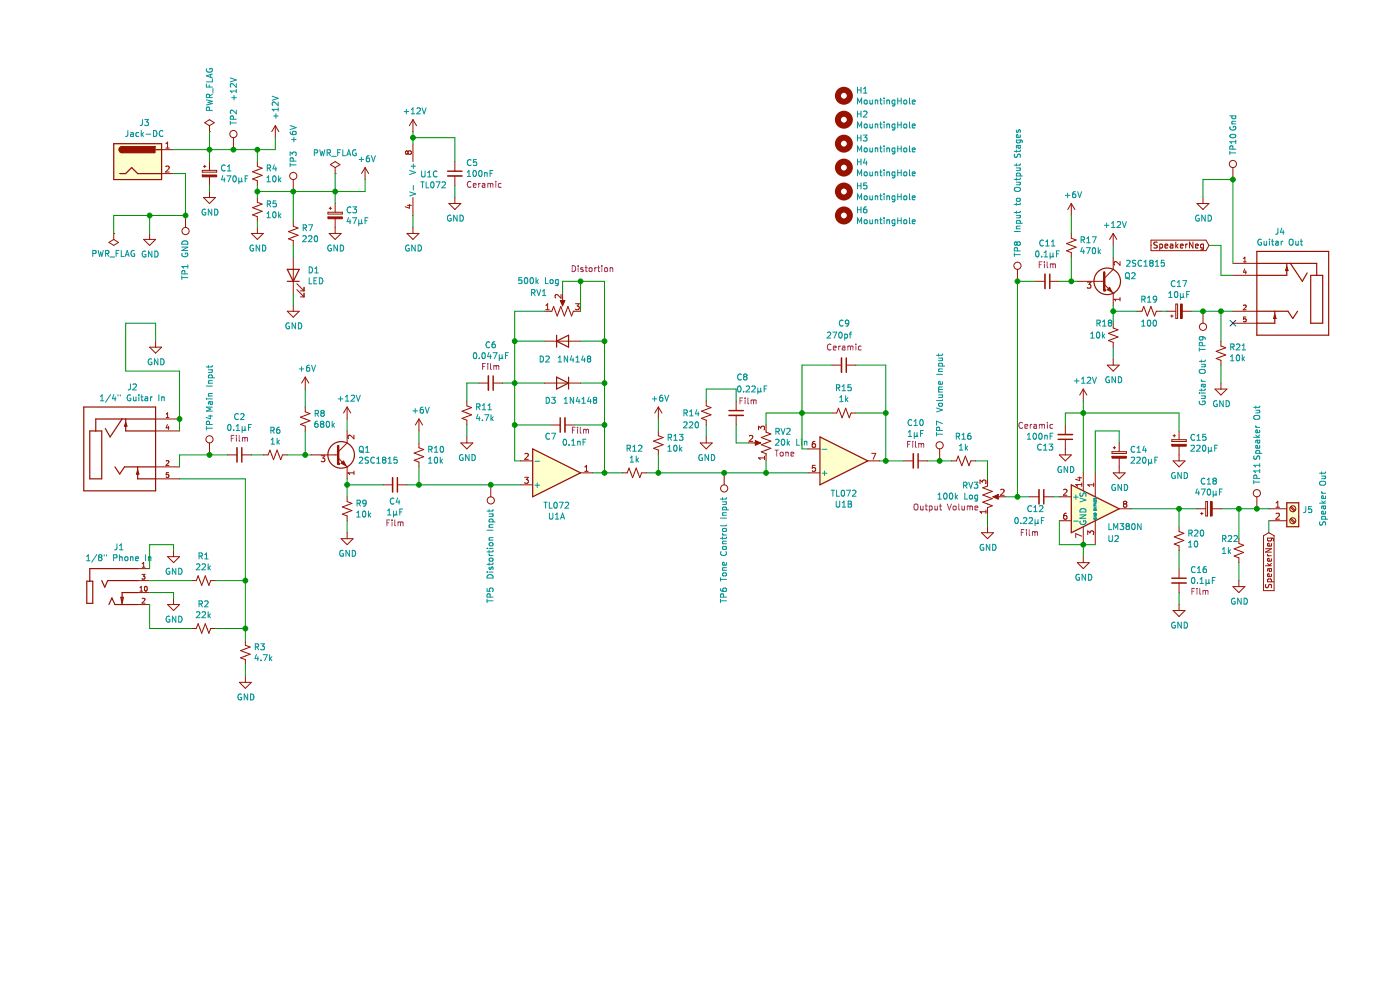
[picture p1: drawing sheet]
<svg xmlns="http://www.w3.org/2000/svg" width="297mm" height="210mm" viewBox="0 0 297 210" stroke-linecap="round" stroke-linejoin="round" font-family="sans-serif">
<path d="M0 0h296.9v210h-296.9z" fill-rule="evenodd" fill="#fff" stroke="#fff" stroke-width=".21"/>
<path d="M113 95.2l10.2 5.1-10.2 5.1z" fill="#fffecd" stroke="#fffecd" stroke-width=".25"/>
<g fill="none" stroke="#981200" stroke-width=".25">
<path d="M113 95.2l10.2 5.1-10.2 5.1z"/>
<circle cx="72.4" cy="96.5" r="2.82"/>
</g>
<g fill="none" stroke="#981200" stroke-width=".21">
<path d="M115.5 66h1.6l.3-1 .8 2 .8-2 .7 2 .8-2 .8 2 .3-1h1.6M115.8 65.7h.7M115.8 64.8l.4-.4v1.3M119 62.5v.8l-.9-.8-.4 .2 .2 .5M119.3 62.2v2.3M122.1 64.4h.8l-.5 .5 .4 .1 .1 .5-.3 .2-.5-.1M71.1 96.5h.5M71.7 97.1l1.9 1.9M73.6 99h.1M73.6 94l-1.9 1.9M110.5 97.8h2.5M111.4 96.3l.4-.1 .3 .3-.8 .9h.8"/>
<path d="M124 100h.8M124 99.1l.4-.4v1.3M110.5 102.8h2.5M111.3 101.2h.8l-.4 .5 .3 .2 .1 .4-.3 .2-.5-.1M123.2 100.3h2.5"/>
</g>
<g fill="none" stroke="#009596" stroke-width=".21">
<path d="M110.7 58.9h-.6l-.1 .6 .2-.1h.4l.1 .6-.2 .2-.5-.2M111.4 59l.1-.1a.67 .67 0 0 1 .5 .6 .67 .67 0 0 1-.5 .7l-.3-.5zM112.6 59l.1-.1a.67 .67 0 0 1 .5 .6 .67 .67 0 0 1-.5 .7l-.3-.5zM113.7 58.9v1.3M113.8 59.7l.4 .5M114.2 59.3l-.5 .5M115.7 58.9v1.3h.6M116.7 59.4l.2-.1 .4 .1-.1 .7-.5-.1zM118.4 59.4l-.3-.1-.3 .2 .2 .6h.4M118.4 59.3v1l-.2 .3-.3-.1M112.8 62.1l.6-.1 .1-.1-.1-.3-.6-.2v1.3M113.1 62.1l.4 .6"/>
<path d="M113.9 61.4l.4 1.3 .4-1.3M115.1 62.7h.7M115.1 61.8l.3-.4v1.3M113.5 97.8h1M113.5 102.9h1M114 102.4v1M115.4 106.5h.7M115.7 106.5v1.3M116.5 106.5v1.3h.6M116.6 108.8v1.1l.2 .2h.4l.1-.2v-1.1M117.6 106.7l.2-.2a.69 .69 0 0 1 .4 .7 .69 .69 0 0 1-.4 .6l-.3-.5zM117.8 110.1h.8"/>
<path d="M117.8 109.2l.4-.4v1.3M118.6 106.5h.9l-.6 1.3M118.9 110.1l.4-1.3 .5 1.3M119 109.8h.6M119.9 106.7l.5-.2 .2 .4-.7 .9h.7"/>
</g>
<path d="M118.8 63.7h1.1l-.6 1.2z" fill="#981200" stroke="#981200" stroke-width=".21"/>
<g fill="none" stroke="#982296" stroke-width=".21">
<path d="M121.4 56.3a.64 .64 0 0 1 .7 .7 .64 .64 0 0 1-.7 .6zM122.7 56.3v.2M122.7 56.8v.8M123.7 56.8h-.3l-.2 .2 .1 .1 .4 .2v.3h-.5M124.1 56.8h.5M124.3 56.3v1.1l.3 .2M125 56.9l.2-.1 .4 .1-.1 .7-.5-.1zM126.2 56.8v.8M126.5 56.8l-.3 .2M126.8 56.8h.4M127 56.3v1.1l.2 .2M127.7 56.3v.2"/>
<path d="M127.7 56.8v.8M128.3 56.8h.3l.3 .2-.1 .6-.5-.1zM129.4 56.9l.5-.1 .1 .8M129.4 56.8v.8"/>
</g>
<path d="M71.7 94.6v3.8" fill="none" stroke="#981200" stroke-width=".51"/>
<circle cx="71.7" cy="98.4" r=".25" fill="#981200"/>
<g fill="#981200" stroke="#981200" stroke-width=".21">
<path d="M160.2 93.4l1.2 .6-1.2 .5z"/>
<path d="M72.4 98.3l.5-.5 .5 1z" fill-rule="evenodd"/>
<path d="M25.5 31.3l.4-.2v1.3a.63 .63 0 0 1-.6-.4 .63 .63 0 0 1 .2-.7z" fill-rule="evenodd"/>
<path d="M42.9 37.1h3.1v.4h-3.1z" fill-rule="evenodd"/>
<path d="M69.6 46h3v.4h-3z" fill-rule="evenodd"/>
<path d="M250.4 64.5h.4v3h-.4z" fill-rule="evenodd"/>
<path d="M248.6 94.3h3v.3h-3z" fill-rule="evenodd"/>
</g>
<g fill="none" stroke="#981200" stroke-width=".21">
<path d="M34.3 31.7h2.5M34.3 36.8h2.5M35.2 31.4h.7M35.2 30.5l.4-.4v1.3M35.2 35.3l.5-.1 .2 .4-.8 .9h.8M42.9 36.1h3.1v.4h-3.1zM43.2 35.3h.5M43.4 35v.6M43.4 26l1-.6 1.1 .6-1.1 .7zM44.4 27.9h.1M44.4 26.7v1.2M44.4 34.3v1.8"/>
<path d="M44.4 37.5v1.9M49.5 29.2v2.5M54.6 34.3v1l1 .4-2 .7 2 .8-2 .8 1 .3v1.1M58.4 26.7l-.8 1.2M58.4 26.7v2.5M58.4 26.7l.8 1.2M62.2 38.1v2.5M70.1 34.9l1-.6 1 .6-1 .7zM71.1 36.8h.1M71.1 35.6v1.2M77.5 35.6l-.8 1.2M77.5 35.6v2.5"/>
<path d="M77.5 35.6l.7 1.2M86.6 32.2l-.3-.2-.3 .2v.3l.3 .2 .3-.2M86.6 32.2l.2-.2h.2l.3 .2-.1 .4-.2 .1h-.2l-.2-.2M86.6 32.2v.3M87.6 25.4v2.5M87.6 30.5v3.8M87.6 25.4l-.8 1.3M87.6 25.4l.8 1.3M96.5 34.3v2M96.5 37.3v2.1M261.6 35.6v2.5M23.1 51.4l1-.6 1 .6-1 .7z"/>
<path d="M24.1 49.5h.1M24.1 49.5v1.3M30.5 50.8h2.5l-1.3 1.3zM31.7 49.5v1.3M39.4 45.7v2.5M43.2 41.9h2.5l-1.3 1.3zM44.4 40.6v1.3M53.3 49.5h2.6l-1.3 1.3zM54.6 41.9v1l1 .4-2 .8 2 .7-2 .8 1 .4v1M54.6 48.2v1.3M62.2 47v1l1 .4-2 .7 2 .8-2 .8 1 .3v1.1M62.2 54.6v7.6"/>
<path d="M69.6 45h3v.4h-3zM69.8 44.2h.5M69.8 49.5h2.6l-1.3 1.3zM70.1 43.9v.5M71.1 43.2v1.8M71.1 46.4v3.1M86.3 49.5h2.6l-1.3 1.3zM86.4 43.5h.9M86.8 43.4v.8l-.8-.3M87.6 41.9v3.8M87.6 48.2v1.3M95.2 43.2h2.6l-1.3 1.2z"/>
<path d="M96.5 41.9v1.3M215.8 57.1v2.6M219.7 59.7h2M222.7 59.7h2M227.3 49.5v1l1 .4-2 .8 2 .7-2 .8 1 .4v1M227.3 43.2l-.8 1.2M227.3 43.2v2.5M227.3 43.2l.7 1.2M233.6 59.7h.5M236.2 49.5l-.8 1.3M236.2 49.5v2.6M236.2 49.5l.7 1.3"/>
<path d="M236.2 57.1l-1.9 1.9M253.9 43.2h2.6l-1.3 1.2zM255.2 41.9v1.3M261.6 55.9h5M261.6 58.4h5M263.8 55.6h.6M263.8 54.8l.3-.3v1.1M264 57l-.2 .7h.6M264.3 57.4v.7M31.7 73.6h2.6l-1.3 1.3zM33 72.4v1.2M60.9 66h2.6l-1.3 1.3z"/>
<path d="M62.2 64.8v1.2M63 61.5l1.5 1.5M63 60.2l1.5 1.5M63.7 63h.8M63.7 61.7h.8M64.5 60.9v.8M64.5 62.2v.8M64.8 80v2.5M64.8 80l-.8 1.3M64.8 80l.7 1.3M176.5 77.5h2M179.5 77.5h2.1"/>
<path d="M234.3 60.3l1.9 1.9M234.9 77.5h2.5l-1.2 1.2zM236.2 62.2h.1M236.2 68.6v1l1 .4-2.1 .7 2.1 .8-2.1 .7 1.1 .4v1M236.2 76.2v1.3M241.2 66h1.1l.3-1 .8 2 .8-2 .7 2 .4-1h1M247.6 66h1.8M248.3 67h.6M248.6 66.8v.5M249.4 64.5h.4v3h-.4zM250.8 66h1.9M255.2 66v2.6"/>
<path d="M259 72.4v1l1 .4-2 .7 2 .8-2 .8 1 .3v1.1M261.6 66h5M261.6 68.6h5M263.8 64.8l.4-.1 .2 .3-.7 .7h.7M264.3 67.2h-.5v.5h.5v.5h-.5M33 88.9h5.1M33 91.4h5.1M33 99h5.1M35.2 87.8l.4-.2v1M35.2 88.6h.6M35.2 97.8l.4-.1 .2 .3-.6 .7h.6M35.5 90l-.3 .8h.7"/>
<path d="M35.7 90.4v.7M44.4 94v2.5M48.2 96.5h2.1M51.3 96.5h2M55.9 96.5h1l.4-1 .7 2 .8-2 .7 2 .4-1h1M64.8 86.3v1.1l1 .3-2.1 .8 2.1 .8-2.1 .7 1.1 .4v1M66 96.5h5.1M68.1 96.7h.8l-.4 .5 .3 .1 .1 .4-.2 .2-.6-.1M73.6 86.3v2.6M73.6 91.4v2.6M73.6 99v2.6M73.6 86.3l-.7 1.3"/>
<path d="M73.6 86.3l.8 1.3M75.1 92.3v.8l-.9-.8-.4 .3 .1 .4M75.1 99.9v.8M88.9 88.9l-.8 1.2M88.9 88.9v2.5M88.9 94v1l1 .4-2 .7 2 .8-2 .7 1 .4v1M88.9 88.9l.7 1.2M99 85.1v1l1.1 .4-2.1 .7 2.1 .8-2.1 .8 1 .3v1M101.6 81.3h2M104.6 81.3h2.1M115.5 81.3h7.7M158.7 94h2.3"/>
<path d="M159 92.5l.4-.1 .3 .3-.8 .9h.8M160.9 91.2v-.8l.5 .4 .1-.3 .5-.1 .2 .3-.1 .5M162.2 96.7v.8M162.2 97.1h-1.3l.4 .4M162.5 90.1v1.6l1 .4-2 .7 2 .8-2 .7 2 .8-2 .8 1 .3v1.6M171.4 95.2h2.5M172.9 93.6h-.2a.79 .79 0 0 0-.2 1.3l.4-.1 .1-.4-.2-.3h-.3l-.2 .3M173 98.7h-.6l-.1 .6 .5-.1 .2 .2v.3l-.2 .3-.5-.2M184.1 97.8h2.5M184.9 96.2h.9l-.6 1.2M199.3 95.2v2.6M224.7 96.5h2.6l-1.3 1.3z"/>
<path d="M226 90.1v2.1M226 93.2v3.3M229.8 82.5l-.8 1.3M229.8 82.5v2.6M229.8 82.5l.8 1.3M237.4 99v1.3M248.6 93.3h3v.4h-3zM248.9 97.8h2.5l-1.3 1.2zM248.9 92.4h.5M249.1 92.2v.5M250.1 91.4v1.9M250.1 94.6v3.2"/>
<path d="M257.7 82.5h2.6l-1.3 1.3zM259 81.3v1.2M30.2 119.6l.3-.3v1M33 101.6h5.1M35.6 118.1h2.5l-1.3 1.2zM35.8 100.3h-.5l-.1 .4h.5l.1 .5h-.6M36.8 116.8v1.3M72.4 114.3h2.5l-1.3 1.2zM73.6 105.4v1l1.1 .4-2.1 .7 2.1 .8-2.1 .8 1 .3v1.1M73.6 113v1.3M75.1 100.3h-1.3l.4 .4M81.3 102.8h2"/>
<path d="M84.3 102.8h2M104.1 102.8v2.6M153.6 100.3v2.5M171.4 100.3h2.5M236.2 100.3h2.5l-1.3 1.3zM266.6 105.4v2.5M29.2 120.6h2.5M29.2 123.2h2.5M29.2 128.2h2.5M29.2 125.7h2.5M29.7 125.4h.6M29.7 124.7l.3-.3v1"/>
<path d="M30.1 121.8h.7l-.4 .4 .4 .2-.1 .4h-.6M30.2 120.3h.6M30.2 127l.3-.1 .3 .3-.7 .7h.7M30.8 124.5l.1-.1a.49 .49 0 0 1 .4 .5 .49 .49 0 0 1-.5 .4l-.2-.3zM35.6 128.2h2.5l-1.3 1.3zM36.8 127v1.2M40.6 123.2h1l.4-1.1 .8 2.1 .7-2.1 .8 2.1 .4-1h1M40.6 133.3h1l.4-1 .8 2 .7-2 .8 2 .4-1h1M52.1 135.9v1l1 .4-2.1 .7 2.1 .8-2.1 .7 1.1 .4v1M50.8 144.7h2.5l-1.2 1.3zM52.1 143.5v1.2"/>
<circle cx="49.5" cy="28.4" r=".76"/>
<circle cx="62.2" cy="37.3" r=".76"/>
<circle cx="261.6" cy="34.8" r=".76"/>
<circle cx="39.4" cy="49" r=".76"/>
<circle cx="215.8" cy="56.4" r=".76"/>
<circle cx="255.2" cy="69.3" r=".76"/>
<circle cx="44.4" cy="93.2" r=".76"/>
<circle cx="199.3" cy="94.5" r=".76"/>
<circle cx="104.1" cy="106.1" r=".76"/>
<circle cx="153.6" cy="103.6" r=".76"/>
<circle cx="266.6" cy="104.6" r=".76"/>
</g>
<g fill="none" stroke="#009596" stroke-width=".21">
<path d="M43.8 17.9v.6h1.2M43.9 14.6a.59 .59 0 0 0 .5 .7 .59 .59 0 0 0 .6-.7l-.5-.1v.3M44.4 18v.5M44.7 15.8v.6M45 16.8v.6h-1.2M45 20l-.6 .4M45 15.7l-1.2 .4 1.2 .4M45.2 18.8v.9M48.9 16.5l1.2 .5-1.2 .4M50.1 17.8v.7l-.9-.7-.3 .2 .1 .5M50.1 19v.7M50.1 19.3h-1.2l.3 .4"/>
<path d="M181.9 18.5v1.3M181.9 19.1h.8M182.7 18.5v1.3M183.2 19.8h.7M183.2 18.8l.4-.3v1.3M27.1 27.7v1.1l-.5 .1M27.7 28.2h.5l.1 .7M28.3 28.4l-.6 .2v.3h.6M29.4 28.2l-.3-.1-.3 .2 .1 .6h.5M30 27.7v1.2M30.1 28.5l.3 .4M30.2 25.4v.9l-.2 .3h-.3"/>
<path d="M30.4 28.1l-.4 .5M30.7 25.4h.8l-.4 .5 .3 .1 .1 .4-.3 .2-.5-.1M31 28.5h1M32.6 27.7a.64 .64 0 0 1 .7 .6 .64 .64 0 0 1-.7 .6zM34.6 27.8a.56 .56 0 0 0-.8 .5 .56 .56 0 0 0 .8 .5M43.8 21.2l1.2 .3-.9 .2 .9 .3-1.2 .3M44.4 20.7v-.6l-.5-.1-.1 .7h1.2M44.4 23.4l-.1-.6h-.4l-.1 .6h1.2M47.3 37.3l-.3 .8h.8M47.6 37.7v.9M47.8 35.1a.56 .56 0 0 0-.8 .5 .56 .56 0 0 0 .8 .5M48.1 37.3h.9l-.6 1.3"/>
<path d="M48.2 36.3h.8M48.2 35.3l.4-.3v1.3M48.9 25.7v.8M48.9 26.1h1.2M49.2 20.7h.9M49.5 37.4l.2-.1a.67 .67 0 0 1 .4 .6 .67 .67 0 0 1-.4 .7l-.3-.5zM49.5 25.3l-.1-.7h-.4l-.1 .7h1.2M49.6 20.2v1M50.1 23.4v.7l-.9-.7-.3 .2 .1 .5M50.7 38.4l.1 .2 .5-.2M50.7 37.7v1.3M51.3 38.4l.1 .2"/>
<path d="M51.3 37.7v.7M52 37.9h.4M52.6 37.3h-.6v1.3M56.6 38.6h.8M56.6 37.7l.4-.4v1.3M56.7 35.7l.7-.1v-.5l-.7-.1v1.3M57 35.7l.4 .6M57.7 20.4l1.3 .4-1.3 .5M58 37.4l.2-.1a.69 .69 0 0 1 .4 .6 .69 .69 0 0 1-.4 .7l-.4-.5zM58 24.6h1M58.2 34.9l-.3 .9h.8M58.5 35.4v.9"/>
<path d="M58.5 24.1v1M59 21.6v.8l-.9-.8-.4 .3 .2 .4M59 22.9v.7M59 23.2h-1.3l.4 .4M59.1 37.3v1.3M59.2 38.1l.4 .5M59.6 37.7l-.5 .5M61.6 28v.3l.5 .3 .7-.1v-.5h-.7l-.1 .3 .3 .3M61.6 33v-.8l.4 .5 .2-.4 .4-.1 .2 .3-.1 .5M61.6 34.6v.7M61.6 35h1.2M61.6 26.6l1.2 .5-1.2 .4"/>
<path d="M61.9 29.6h.9M62.2 34.2l-.1-.7h-.4l-.1 .7h1.2M62.3 29.1v1M66.7 32.4h.6v-.5l-.6-.1v1.2M67.8 31.8l.3 1.2 .3-.9 .2 .9 .3-1.2M69.4 32.4h.6l.1-.5-.7-.1v1.2M69.7 32.4l.4 .6M70.4 33.2h.9M71.6 32.4h.5M72.2 31.8h-.6v1.2M72.7 31.8v1.2h.6M73.6 33l.4-1.2 .4 1.2"/>
<path d="M73.7 32.7h.6M75.5 31.8a.59 .59 0 0 0-.7 .6 .59 .59 0 0 0 .7 .6l.1-.5h-.3M76.2 33.8h.9M76.7 33.3v1M78.3 33l-.4 .1-.2 .5 .1 .6 .5 .1v-.7l-.4-.1-.2 .3M78.8 33l.4 1.3 .4-1.3M85.7 23.7h1M86.2 23.2v.9M86.9 36.2l1.3 .4-1.3 .4M87.2 35.2h1M87.3 24.1h.7M87.3 23.2l.3-.3v1.2"/>
<path d="M87.7 34.8v1M87.7 39.3v1M88.5 23l.5-.1 .2 .3-.8 .9h.8M89.3 38.6h.7M89.4 36.3v1l.3 .2h.3l.2-.2v-1M89.5 22.9l.5 1.2 .4-1.2M89.6 38.6v1.2M90.4 38.6v1.2h.6M90.7 37.5h.7M90.7 36.6l.4-.3v1.2M91.5 38.7l.2-.1a.69 .69 0 0 1 .4 .6 .69 .69 0 0 1-.4 .6l-.3-.4zM92.5 38.6h.8l-.5 1.2"/>
<path d="M92.7 36.4a.56 .56 0 0 0-.8 .5 .56 .56 0 0 0 .8 .5M93.8 38.7l.5-.1 .2 .3-.8 .9h.8M99.1 37.4h.7M99.1 36.5l.4-.3v1.2M99.9 34a.56 .56 0 0 0-.8 .5 .56 .56 0 0 0 .8 .5M100.5 36.2h.1a.67 .67 0 0 1 .5 .6 .67 .67 0 0 1-.5 .6 .83 .83 0 0 1-.1-1.2zM101.1 33.8h-.6l-.1 .7 .5-.2 .2 .3v.3l-.2 .2-.5-.1M101.7 36.3l.2-.1a.69 .69 0 0 1 .4 .6 .69 .69 0 0 1-.4 .6l-.4-.5zM102.8 36.6v.8M102.8 36.7l.5-.1 .1 .8M104 36.8h.4M104.6 36.2h-.6v1.2"/>
<path d="M181.9 22.1v-1.3l.5 .9 .4-.9v1.3M181.9 23.6v1.2M181.9 27.1v-1.2l.5 .9 .4-.9v1.2M181.9 28.6v1.3M181.9 32.2v-1.2l.5 .9 .4-.9v1.2M181.9 33.7v1.3M181.9 37.3v-1.3l.5 .9 .4-.9v1.3M181.9 38.8v1.3M181.9 34.3h.8M181.9 39.4h.8M181.9 29.3h.8M181.9 24.2h.8"/>
<path d="M182.7 23.6v1.2M182.7 28.6v1.3M182.7 33.7v1.3M182.7 38.8v1.3M183.1 28.6h.8l-.4 .5 .4 .2v.5l-.2 .1-.6-.1M183.2 23.7l.5-.1 .2 .3-.8 .9h.8M183.4 36.6l.2-.1 .3 .1-.1 .7-.4-.1zM183.4 26.4l.2-.1 .3 .1-.1 .7-.4-.1zM183.4 31.5l.2-.1 .3 .1-.1 .7-.4-.1zM183.4 21.4l.2-.2 .3 .2-.1 .6-.4-.1zM183.5 33.7l-.3 .9h.8M183.8 34.2v.8"/>
<path d="M183.9 38.8h-.6l-.1 .6 .2-.1 .5 .1v.5l-.2 .2-.5-.2M184.5 36.5l.1 .8 .5-.1M184.5 31.4l.1 .8 .5-.1M184.5 21.2l.1 .8 .5-.1M184.5 26.3l.1 .8 .5-.1M185.1 21.2v.9M185.1 26.3v.8M185.1 31.4v.8M185.1 36.5v.8M185.7 26.4h.5v.7M185.7 21.2v.9M185.7 26.3v.8"/>
<path d="M185.7 31.4v.8M185.7 36.5v.8M185.7 21.4l.5-.1v.8M185.7 31.5l.5-.1v.8M185.7 36.6l.5-.1v.8M186.6 26.3h.5M186.6 36.5h.5M186.6 31.4h.5M186.6 21.2h.5M186.8 36v1.1l.3 .2M186.8 31v1l.3 .2M186.8 20.8v1.1l.3 .2"/>
<path d="M186.8 25.9v1.1l.3 .1M187.6 20.8v.1M187.6 21.2v.9M187.6 25.9v.1M187.6 26.3v.8M187.6 31v.1M187.6 31.4v.8M187.6 36v.2M187.6 36.5v.8M188.1 26.4h.5l.1 .7M188.1 36.6l.5-.1 .1 .8M188.1 31.5l.5-.1 .1 .8"/>
<path d="M188.1 21.2v.9M188.1 26.3v.8M188.1 31.4v.8M188.1 36.5v.8M188.1 21.4l.5-.1 .1 .8M189.8 36.5h-.3l-.3 .2 .2 .6h.4M189.8 26.3v1.2l-.2 .1-.3-.1M189.8 26.4l-.3-.1-.3 .2 .2 .6h.4M189.8 31.4v1.1l-.2 .2-.3-.1M189.8 31.4h-.3l-.3 .2 .2 .6h.4M189.8 21.2v1.2l-.2 .1-.3-.1M189.8 36.5v1.1l-.2 .1h-.3"/>
<path d="M189.8 21.3l-.3-.1-.3 .3 .2 .5h.4M190.5 20.8v1.3M190.5 25.9v1.2M190.5 31v1.2M190.5 36v1.3M190.5 36.6h.7M190.5 31.6h.7M190.5 26.5h.7M190.5 21.4h.7M191.2 20.8v1.3M191.2 25.9v1.2M191.2 31v1.2"/>
<path d="M191.2 36v1.3M191.8 36.6l.1-.1 .4 .1v.7l-.5-.1zM191.8 26.4l.1-.1 .4 .1v.7l-.5-.1zM191.8 21.4l.1-.2 .4 .2v.6l-.5-.1zM191.8 31.5l.1-.1 .4 .1v.7l-.5-.1zM192.9 20.8v1.1l.2 .2M192.9 25.9v1.1l.2 .1M192.9 31v1l.2 .2M192.9 36v1.1l.2 .2M193.5 36.9l.6-.1v-.3h-.4l-.2 .1 .1 .7h.5M193.5 26.7l.6-.1v-.2l-.4-.1-.2 .2 .1 .6h.5M193.5 31.8l.6-.1v-.3h-.4l-.2 .2 .1 .6h.5"/>
<path d="M193.5 21.6l.6-.1v-.2l-.4-.1-.2 .2 .1 .6h.5M215.3 32.7l-.1 .5 .1 .1h.4l.2-.5 .3-.1 .3 .2-.1 .5M215.3 39.9l.3-.2 .7 .1 .2 .2-.1 .4a.8 .8 0 0 1-1.2-.1zM215.6 31.8v.5M215.6 34.7v.5M215.6 37.8v.4M215.6 38.6h.9M215.6 37.3h1.3M215.6 35.6h.9M215.6 29.7l1.2 .1v.4M215.7 27.6l-.1 .3 .2 .2 .2-.1 .1-.4h.3v.5M215.7 29.7l-.1 .4 .2 .2 .6-.1v-.5"/>
<path d="M215.7 37.3l-.1-.3 .2-.3 .6 .1v.5M215.9 30.9l.2 .6 .3-.1v-.5M216.3 35.6l.1 .5-.8 .1M216.3 38.6l.1 .5-.8 .1M216.4 28.6l.1 .4-.2 .2-.6-.1v-.5h.2l.1 .6M216.5 31.8l-.2 .3h-1.1M216.5 34.7l-.2 .3h-1.1M216.5 37.8l-.2 .3h-1.1M216.5 30.9h-.8v.5M260.9 32.1v.7M260.9 32.4h1.3M260.9 24.6h1.3"/>
<path d="M261 26.9a.59 .59 0 0 0 .5 .7 .59 .59 0 0 0 .6-.7l-.5-.1v.3M261 28.6a.61 .61 0 0 1 .7-.2 .61 .61 0 0 1 .4 .7 .76 .76 0 0 1-1.2-.3zM261.3 26.3h.9M261.4 24.6l-.1 .3 .3 .3 .5-.1v-.5M261.6 31.6l-.1-.6h-.5l-.1 .6h1.3M262.2 29.7v.7M262.2 30.1h-1.3l.3 .3M262.2 25.7l-.8 .1 .1 .5M19.7 53.8l.6-.1v-.4l-.6-.2v1.3M20.8 53.1l.3 1.3 .3-.9 .2 .9 .3-1.3M22.4 53.8l.6-.1 .1-.4-.7-.2v1.3M22.7 53.8l.4 .6"/>
<path d="M23.4 54.5h.9M24.6 53.7h.5M25.2 53.1h-.6v1.3M25.7 53.1v1.3h.6M26.6 54.4l.4-1.3 .4 1.3M26.7 54h.6M28.5 53.2a.59 .59 0 0 0-.7 .6 .59 .59 0 0 0 .7 .5l.1-.4h-.3M30.9 53.3a.59 .59 0 0 0-.7 .6 .59 .59 0 0 0 .7 .6l.1-.5h-.3M32.2 53.3v1.2l-.7-1.2v1.2M32.8 53.3a.64 .64 0 0 1 .7 .6 .64 .64 0 0 1-.7 .6zM38.6 58.5v.8M38.6 58.9h1.2"/>
<path d="M38.6 52.4h1.2l-1.2 .7h1.2M38.6 51.3a.68 .68 0 0 1 .8-.2 .68 .68 0 0 1 .4 .7h-1.2zM38.6 53.8a.59 .59 0 0 0 .6 .7 .59 .59 0 0 0 .6-.7l-.5-.1v.2M39.2 58.1l-.1-.7h-.4l-.1 .7h1.2M39.8 56.2v.7M39.8 56.5h-1.2l.3 .4M43.6 44.4a.59 .59 0 0 0-.7 .6 .59 .59 0 0 0 .7 .6l.1-.5h-.3M44.9 44.4v1.2l-.7-1.2v1.2M45.5 44.4a.64 .64 0 0 1 .7 .6 .64 .64 0 0 1-.7 .6zM53.7 52.1a.59 .59 0 0 0-.7 .5 .59 .59 0 0 0 .7 .6l.1-.5h-.2M55.1 52v1.3l-.8-1.3v1.3M55.7 52a.64 .64 0 0 1 .7 .6 .64 .64 0 0 1-.7 .7z"/>
<path d="M56.6 46.2h.8M56.6 45.3l.4-.4v1.3M56.7 43.3l.7-.1v-.5l-.7-.1v1.3M57 43.3l.4 .6M58 45l.2-.1a.69 .69 0 0 1 .4 .7 .69 .69 0 0 1-.4 .6l-.4-.5zM58.6 42.6h-.6l-.1 .6 .5-.1 .2 .2v.4l-.2 .2-.5-.1M59.1 44.9v1.3M59.2 45.7l.4 .5M59.6 45.4l-.5 .4M64.2 50.1l.5-.1 .3 .4-.8 .9h.8M64.3 48.3l.7-.1v-.4l-.7-.1v1.3M64.6 48.3l.4 .7"/>
<path d="M65.4 50.1l.5-.1 .3 .4-.8 .9h.8M65.5 47.7h.8l-.5 1.3M65.6 56.6a.64 .64 0 0 1 .7 .7 .64 .64 0 0 1-.7 .6zM65.6 58.9v1.3h.6M66.6 59.5h.4M66.8 50.1l.2-.1a.69 .69 0 0 1 .4 .6 .69 .69 0 0 1-.4 .7l-.3-.5zM66.8 57.9h.7M66.8 57l.4-.4v1.3M67.2 58.9h-.6v1.3h.6M67.7 58.9a.64 .64 0 0 1 .8 .7 .64 .64 0 0 1-.8 .6zM70.2 52.1a.59 .59 0 0 0-.7 .5 .59 .59 0 0 0 .7 .6l.1-.5h-.2M71.6 52v1.3l-.8-1.3v1.3"/>
<path d="M72.2 52a.64 .64 0 0 1 .7 .6 .64 .64 0 0 1-.7 .7zM73.9 46.1l-.3 .9h.8M74.3 46.6v.9M74.4 44a.56 .56 0 0 0-.8 .5 .56 .56 0 0 0 .8 .5M74.8 46.2h.8l-.5 1.3M74.9 43.9h.7l-.4 .5 .4 .1v.4l-.2 .2-.5-.1M76.1 46.6v1.3M76.1 47.3l.2 .2 .4-.2M76.7 47.3l.2 .2M76.7 46.6v.7M77.5 46.8h.4M78.1 46.2h-.6v1.3"/>
<path d="M86.7 52.1a.59 .59 0 0 0-.7 .5 .59 .59 0 0 0 .7 .6l.1-.5h-.2M86.9 40.7l1.3 .4-1.3 .5M88.1 52v1.3l-.7-1.3v1.3M88.7 52a.64 .64 0 0 1 .7 .6 .64 .64 0 0 1-.7 .7zM95.6 45.7a.59 .59 0 0 0-.7 .6 .59 .59 0 0 0 .7 .6l.1-.5h-.2M97 45.6v1.3l-.8-1.3v1.3M97.6 45.6a.64 .64 0 0 1 .7 .7 .64 .64 0 0 1-.7 .6zM181.9 42.4v-1.3l.5 .9 .4-.9v1.3M181.9 43.9v1.2M181.9 47.5v-1.3l.5 .9 .4-.9v1.3M181.9 44.5h.8M182.7 43.9v1.2"/>
<path d="M183.4 46.7l.2-.1 .3 .1-.1 .7-.4-.1zM183.4 41.7l.2-.2 .3 .2-.1 .6h-.4zM183.8 43.9h-.2a.79 .79 0 0 0-.2 1.2l.5-.1v-.5l-.5-.1-.2 .2M184.5 46.6l.1 .8 .5-.1M184.5 41.5l.1 .8h.5M185.1 41.5v.9M185.1 46.6v.9M185.7 46.7h.5v.8M185.7 41.5v.9M185.7 46.6v.9M185.7 41.7l.5-.1v.8M186.6 46.6h.5"/>
<path d="M186.6 41.5h.5M186.8 46.2v1.1l.3 .2M186.8 41.1v1.1l.3 .2M187.6 41.1v.1M187.6 41.5v.9M187.6 46.2v.1M187.6 46.6v.9M188.1 46.7h.5l.1 .8M188.1 41.5v.9M188.1 46.6v.9M188.1 41.7l.5-.1 .1 .8M189.8 46.7l-.3-.1-.3 .3 .2 .5h.4"/>
<path d="M189.8 41.5v1.2l-.2 .1-.3-.1M189.8 46.6v1.2l-.2 .1-.3-.1M189.8 41.6l-.3-.1-.3 .3 .2 .5h.4M190.5 46.8h.7M190.5 41.1v1.3M190.5 46.2v1.3M190.5 41.7h.7M191.2 41.1v1.3M191.2 46.2v1.3M191.8 46.7l.1-.1 .4 .1v.7l-.5-.1zM191.8 41.7l.1-.2 .4 .2v.6h-.5zM192.9 46.2v1.1l.2 .2"/>
<path d="M192.9 41.1v1.1l.2 .2M193.5 47l.6-.1v-.2l-.4-.1-.2 .2 .1 .6h.5M193.5 42l.6-.2v-.2l-.4-.1-.2 .2 .1 .6h.5M215.2 54h1.3M215.2 53.7v.7M215.2 49.1h1.3M215.6 48.5h.9M215.6 43.1v.4M215.6 44.8v.5M215.6 47.4h1.3M215.6 45.7h.9M215.7 42.2l.6-.1 .1 .5-.7 .1z"/>
<path d="M215.7 47.4l-.1-.4 .2-.3 .6 .2v.5M215.7 51.5l-.2-.2-.3 .2v.3l.2 .2 .3-.2M215.7 51.5l.3-.2h.2l.3 .2-.1 .4-.2 .1h-.2l-.3-.2M215.7 51.5v.3M215.8 53.2l-.1-.6h-.4l-.1 .6h1.3M216.3 45.7l.1 .5h-.8M216.5 43.1l-.2 .3h-1.1M216.5 44.8l-.2 .3h-1.1M216.5 48h-.8v.5M219.8 53.4l.2-.2a.69 .69 0 0 1 .4 .7 .69 .69 0 0 1-.4 .6l-.3-.5zM221 54.4v.1M221.4 51a.56 .56 0 0 0-.8 .5 .56 .56 0 0 0 .8 .6"/>
<path d="M221.5 54.5h.7M221.5 53.6l.4-.4v1.3M221.8 52.2h.8M221.8 51.3l.4-.4v1.3M222.8 54.3l.2 .2 .4-.2M222.8 53.7v1.2M223.1 52.2h.7M223.1 51.3l.3-.4v1.3M223.4 53.7v.6M223.4 54.3l.2 .2M224.1 53.8h.4M224.7 53.2h-.6v1.3"/>
<path d="M226 41.4h1M226.5 41v.9M228.1 40.7h-.3l-.3 .5 .1 .6 .5 .1v-.7l-.3-.1-.3 .3M228.6 40.7l.4 1.2 .5-1.2M229.4 50.9l.6-.1v-.4l-.6-.2v1.3M229.6 52.5l-.3 .9h.8M229.7 50.9l.4 .6M229.9 53v.8M230.4 52.5h.9l-.5 1.3M230.5 51.5h.8M230.5 50.6l.4-.4v1.3M231.7 50.2h.9l-.6 1.3"/>
<path d="M231.8 52.7l.2-.2a.69 .69 0 0 1 .4 .7 .69 .69 0 0 1-.4 .6l-.3-.5zM233 52.5v1.3M233.1 53.3l.4 .5M233.5 53l-.5 .5M234.3 47.8h1M234.8 47.3v1M235.8 48.3h.7M235.8 47.4l.4-.4v1.3M237 47.1l.5-.1 .2 .4-.8 .9h.8M238.1 47l.4 1.3 .5-1.3M249.3 59.6a.56 .56 0 0 0-.8 .6 .56 .56 0 0 0 .8 .5M249.7 59.9l.4-.4v1.3"/>
<path d="M250.9 59.5h.9l-.6 1.3M254.3 45.7a.59 .59 0 0 0-.7 .6 .59 .59 0 0 0 .7 .6l.1-.5h-.2M255.7 45.6v1.3l-.7-1.3v1.3M256.3 45.6a.64 .64 0 0 1 .7 .7 .64 .64 0 0 1-.7 .6zM267.6 50.8a.57 .57 0 0 0-.8 .6 .57 .57 0 0 0 .8 .5v-.4h-.2M268.2 51.2v.8l.5-.1M268.7 51.2v.8M269.3 50.7v.2M269.3 51.2v.8M269.7 51.2h.5M269.9 50.7v1.1l.3 .2M270.6 51.2h.5l.1 .8"/>
<path d="M271.1 48.4v.9l-.2 .3-.3 .1M271.2 51.5l-.6 .2v.3h.6M271.8 51.2v.8M271.9 48.4l-.3 .9h.8M272.2 51.2l-.4 .2M272.2 48.9v.8M273.5 50.9l.3-.2a.44 .44 0 0 1 .5 .5v.6l-.5 .2-.3-.2zM274.9 51.2v.8l.5-.1M275.4 51.2v.8M275.8 51.2h.5M276 50.7v1.1l.3 .2M32.1 76.2a.59 .59 0 0 0-.7 .6 .59 .59 0 0 0 .7 .5l.1-.5h-.2"/>
<path d="M33.5 76.1v1.3l-.7-1.3v1.3M34.1 76.1a.64 .64 0 0 1 .7 .6 .64 .64 0 0 1-.7 .7zM44.2 77.5v.5M44.2 78.4h.8M44.9 78.4l.1 .5-.8 .1M45 77.5l-.1 .3h-1.1M61.4 68.6a.59 .59 0 0 0-.8 .5 .59 .59 0 0 0 .8 .6v-.5h-.2M62.7 68.5v1.3l-.7-1.3v1.3M63.3 68.5a.64 .64 0 0 1 .7 .6 .64 .64 0 0 1-.7 .7zM63.5 78.3h.9M64 77.8v.9M65.6 77.5l-.4 .1-.2 .4 .1 .6 .5 .1v-.7h-.4l-.2 .2"/>
<path d="M66.1 77.5l.4 1.2 .4-1.2M100.5 74.9l.2-.1a.67 .67 0 0 1 .5 .6 .67 .67 0 0 1-.5 .7l-.3-.5zM101.7 76v.1M102.3 74.9l.2-.1a.69 .69 0 0 1 .5 .6 .69 .69 0 0 1-.5 .7l-.3-.5zM103.7 74.8l-.3 .8h.8M103.9 72.6a.56 .56 0 0 0-.8 .5 .56 .56 0 0 0 .8 .5M104 75.2v.9M104.6 74.8h.8l-.5 1.3M105 72.5h-.3a.79 .79 0 0 0-.1 1.3l.4-.1 .1-.5-.3-.2h-.2l-.2 .2M105.9 75.9l.2 .2 .4-.2M105.9 75.2v1.3M106.5 75.9l.2 .2"/>
<path d="M106.5 75.2v.7M107.2 75.4h.5M107.8 74.8h-.6v1.3M175.5 70.6l.5-.2 .2 .4-.8 .9h.8M176.7 70.4h.8l-.5 1.3M178.1 70.6l.1-.2a.67 .67 0 0 1 .5 .7 .67 .67 0 0 1-.5 .6l-.3-.5zM178.8 68a.56 .56 0 0 0-.7 .5 .56 .56 0 0 0 .7 .5M179.2 70.9h.4l.2 .2-.1 .6h-.5M179.2 70.9v1.2M180.1 68.5l-.3 .2-.3-.1-.2-.1 .1-.5 .4-.1 .3 .3-.2 .8-.4 .2M180.2 70.9h.4M180.6 70.4l-.3 .2v1.1"/>
<path d="M198.7 79.4h1.2M199.1 75.1v.4M199.1 78.8h.8M199.1 77.7h1.3M199.1 76h.8M199.2 77.7l-.1-.4 .2-.3 .6 .2v.5M199.8 76l.1 .4-.8 .1M199.9 78.3h-.7v.5M199.9 75.1l-.1 .3h-1.1M231.4 71.7h.7M231.4 70.8l.3-.4v1.3M232.7 68.6l.6-.1 .1-.5-.7-.1v1.3"/>
<path d="M232.7 70.6l.2-.2a.69 .69 0 0 1 .4 .7 .69 .69 0 0 1-.4 .6l-.3-.5zM233 68.6l.4 .6M233.9 70.4v1.3M233.9 68.3l.4-.4v1.3M233.9 69.2h.7M234 71.2l.4 .5M234.4 70.9l-.5 .5M235.3 80a.59 .59 0 0 0-.7 .6 .59 .59 0 0 0 .7 .5l.1-.5h-.3M235.4 68.5l-.3 .2 .1 .3 .2 .2 .3-.1 .2-.2v-.2l-.3-.2M235.4 68.5l-.3-.3 .3-.3h.2l.3 .3-.3 .3M235.4 68.5h.2M236.6 79.9v1.3l-.7-1.3v1.3"/>
<path d="M237.3 79.9a.64 .64 0 0 1 .7 .6 .64 .64 0 0 1-.7 .7zM242.2 69.2h.7M242.2 68.3l.4-.4v1.3M242.2 63.5l.6-.1 .1-.4-.7-.2v1.3M242.5 63.5l.4 .6M243.4 63.2l.4-.4v1.3M243.4 64.1h.8M243.5 68l.2-.1a.67 .67 0 0 1 .5 .6 .67 .67 0 0 1-.5 .7l-.3-.5zM244.7 68l.2-.1a.69 .69 0 0 1 .4 .6 .69 .69 0 0 1-.4 .7l-.3-.5zM245.4 63.4l-.3 .2h-.3l-.1-.6 .4-.2 .3 .3-.1 .7-.2 .2-.3 .1M247.9 63.1h.8M247.9 62.2l.4-.4v1.3"/>
<path d="M249.3 62l.1-.2a.67 .67 0 0 1 .5 .7 .67 .67 0 0 1-.5 .6l-.3-.5zM249.7 60.8h.8M250.4 62.9l.2 .2 .4-.2M250.4 62.3v1.2M251 62.9l.2 .2M251 62.3v.6M251.8 62.4h.4M252.4 61.8h-.6v1.3M254.4 73.8v.7M254.4 74.1h1.3M254.6 78.4h.9l.2 .3-.2 .5h-.7a.44 .44 0 0 1-.4-.5zM254.8 76.4v.4"/>
<path d="M254.8 77.3h.9M255 71.4l.2 .3v.3l-.2 .1h-.5l-.1-.4 .3-.3 .9 .2 .1 .4M255.1 73.3l-.1-.6h-.5l-.1 .6h1.3M255.6 77.3v.5h-.8M255.7 76.4l-.2 .3h-1.1M261 75.6l.4-.3v1.2M261 76.5h.8M261.1 73.6h.6l.1-.5-.7-.1v1.2M261.4 73.6l.4 .6M262.3 73.1l.5-.1 .2 .3-.8 .9h.8M262.4 75.3h.2a.69 .69 0 0 1 .4 .6 .69 .69 0 0 1-.4 .6 .83 .83 0 0 1-.2-1.2zM263.5 74.2h.7"/>
<path d="M263.5 73.3l.4-.3v1.2M263.5 75.3v1.2M263.7 76.1l.3 .4M264 75.7l-.5 .5M21.3 84.1l.4-.4v1.3M21.3 85h.7M23.5 83.7l-1.1 1.6M24.1 83.7l-.3 .9h.8M24.4 84.2v.8M25 83.7v.3M25.5 83.7v.3M27.7 81.4v1l-.2 .3h-.3"/>
<path d="M27.7 83.8a.57 .57 0 0 0-.7 .6 .57 .57 0 0 0 .8 .5v-.4h-.3M28.2 81.6l.5-.2 .2 .4-.7 .9h.7M28.3 84.2l.1 .8 .4-.1M28.8 84.2v.8M29.5 83.7v.2M29.5 84.2v.8M29.9 84.2h.5M30.1 83.7v1.1l.3 .2M30.8 84.2h.5v.8M31.3 84.5l-.6 .2 .1 .3h.5M31.9 84.2v.8M32.3 84.2l-.4 .2"/>
<path d="M33.7 83.7v1.3M34.3 84.3l.5-.1v.8M34.3 84.2v.8M43.8 84.6h.1M43.8 90.5v.7M43.8 90.8h1.2M43.8 81.9h1.2M44.2 84.6h.8M44.2 88.2h.8M44.2 84h.8M44.2 81.3h.8M44.2 80.1h1.3"/>
<path d="M44.3 80.1l-.1-.3 .2-.3 .6 .2v.4M44.4 90l-.1-.6h-.4l-.1 .6h1.2M44.5 85.2l.2 .6 .3-.1v-.5M44.6 88.1v.8l-.9-.4M45 86.4h-1.2l.9 .4-.9 .4h1.2M45 85.2l-.7 .1v.5M45 80.8h-.7v.5M45 83.5h-.7v.5M48.4 90.2l.2-.2a.69 .69 0 0 1 .4 .7 .69 .69 0 0 1-.4 .6l-.3-.5zM49.6 91.2v.1M50.1 91.3h.7M50.1 90.4l.4-.4v1.3"/>
<path d="M50.6 87.9a.56 .56 0 0 0-.8 .5 .56 .56 0 0 0 .8 .5M51 87.9l.5-.2 .3 .4-.8 .9h.8M51.4 91.1l.1 .2 .5-.2M51.4 90.5v1.2M52 91.1l.2 .2M52 90.5v.6M52.7 90.7h.4M53.3 90h-.6v1.3M57.5 91.3l.6-.1v-.4l-.6-.2v1.3M57.5 93.3l.4-.4v1.3M57.5 94.2h.8M57.8 91.3l.4 .6"/>
<path d="M58.8 92.9v1.3M58.9 93.7l.4 .5M59.3 90.6h-.3a.79 .79 0 0 0-.1 1.3l.4-.1 .1-.4-.3-.3h-.2l-.2 .3M59.3 93.4l-.5 .5M66.9 87.7l.6-.1v-.4l-.6-.2v1.3M67.2 87.7l.4 .6M67.4 89.4h-.3a.79 .79 0 0 0-.1 1.2l.4-.1v-.5l-.4-.2-.2 .3M68.2 89.9l-.2-.2 .2-.3h.3l.2 .2-.2 .3M68.2 89.9l-.2 .2v.4l.2 .1h.4l.1-.2v-.3l-.2-.2M68.2 89.9h.3M68.3 87.6l-.2 .2v.3l.2 .2h.4l.1-.2v-.3l-.3-.2M68.3 87.6l-.2-.2 .2-.4h.2l.3 .3-.3 .3"/>
<path d="M68.3 87.6h.2M69.3 89.5l.2-.1a.69 .69 0 0 1 .4 .6 .69 .69 0 0 1-.4 .6l-.3-.5zM70.5 89.4v1.2M70.6 90.1l.3 .5M70.9 89.8l-.4 .5M71.8 84.6h1M72.2 84.1v1M73.3 84.2l.3-.4v1.3M73.3 85.1h.7M74.5 84l.5-.2 .2 .4-.8 .9h.8M75.6 83.8l.4 1.3 .4-1.3M76.2 97.1l.5-.1 .3 .3-.8 .9h.8"/>
<path d="M76.3 94.8l.2-.1a.44 .44 0 0 1 .6 .4l-.1 .7-.5 .1-.2-.1zM76.5 95.6l.6 .5M77.6 95.9h.7M77.6 95l.3-.3v1.2M78.2 97.1l-.5-.1-.2 .1v.4l.6 .2 .1 .3-.3 .2h-.4M79.4 97.1a.56 .56 0 0 0-.8 .5 .56 .56 0 0 0 .8 .5M79.9 98.2h.7M79.9 97.3l.4-.3v1.2M81.4 97.5l-.3-.2 .3-.3h.2l.3 .2-.3 .3M81.4 97.5l-.3 .3 .1 .3 .2 .1h.3l.2-.2v-.2l-.3-.3M81.4 97.5h.2M82.4 98.2h.7"/>
<path d="M82.4 97.3l.3-.3v1.2M84.2 97h-.6l-.1 .6 .5-.1 .3 .2v.3l-.3 .2-.5-.1M87.6 87.2h1M88.1 86.7v.9M89.7 86.4h-.3l-.3 .5 .1 .6 .5 .1v-.7l-.3-.1-.3 .3M90.2 86.4l.4 1.2 .5-1.2M90.9 98.2h.7M90.9 97.3l.4-.3v1.2M91 95.3h.6v-.5l-.6-.1v1.2M91.3 95.3l.4 .6M92.2 95.9h.7M92.2 95l.3-.3v1.2"/>
<path d="M92.3 97.1l.1-.1a.69 .69 0 0 1 .5 .6 .69 .69 0 0 1-.5 .6l-.3-.4zM93.4 97v1.2M93.5 94.8l.2-.1a.67 .67 0 0 1 .4 .6 .67 .67 0 0 1-.4 .6l-.3-.4zM93.5 97.8l.4 .4M93.9 97.4l-.5 .5M101.1 86.3h.6l.1-.5-.7-.1v1.2M101.4 87.9l-.3 .9h.8M101.4 86.3l.4 .6M101.7 88.4v.8M102.3 86.9h.7M102.3 86l.4-.3v1.2M102.3 89.1v.1"/>
<path d="M102.8 88h.9l-.6 1.2M103.5 86l.4-.3v1.2M103.5 86.9h.8M104.2 88v1.2M104.3 88.8l.3 .4M104.6 88.4l-.4 .5M115.9 84.3a.64 .64 0 0 1 .7 .6 .64 .64 0 0 1-.7 .7zM117 84.3h.8l-.4 .5 .3 .1 .1 .4-.3 .3-.5-.2M119.7 85.6h.7M119.7 84.6l.4-.3v1.3M121.7 84.3v1.3l-.7-1.3v1.3M122.5 84.2l-.3 .9h.8"/>
<path d="M122.9 84.7v.9M123.4 85.6h.8M123.4 84.6l.4-.3v1.3M125 84.2l-.3 .9h.7M125.3 84.7v.9M126.1 84.8l-.2 .3v.2l.2 .3h.3l.2-.3-.1-.4-.1-.1M126.1 84.8l-.2-.2 .2-.3 .4 .1v.3l-.1 .1M126.1 84.8h.3M164.5 93.3l.5-.1 .3 .3-.8 .9h.8M164.6 91.5h.6l.1-.2v-.3l-.7-.1v1.2M164.9 91.5l.4 .6M165.7 90.9l.4 1.2 .4-1.2"/>
<path d="M165.9 93.3l.1-.1a.67 .67 0 0 1 .5 .6 .67 .67 0 0 1-.5 .6l-.3-.4zM166.9 91l.5-.1 .2 .3-.8 .9h.8M167 93.2v1.2M167.1 94l.4 .4M167.5 93.6l-.5 .5M169 93.2v1.2h.6M170 93.2v.1M170 93.6v.8M170.6 93.7h.5l.1 .7M170.6 93.6v.8M174.4 95.3h1M174.9 99.9v1"/>
<path d="M198.7 91.7v.8M198.7 92.1h1.2M198.7 86.5l1.2 .5-1.2 .4M199.1 83.8h.8M199.1 83.2h.8M199.2 85.6h.6l.1 .5-.6 .1-.2-.3zM199.3 82.6l-.2 .2 .1 .4M199.3 82.6h.6M199.3 91.3l-.1-.6h-.4l-.1 .6h1.2M199.8 83.8l.1 .5h-.8M199.9 81v.3l-.1 .2h-.6v-.5l.2-.1 .1 .6M199.9 89.9l-1.2-.6v.9"/>
<path d="M199.9 82.1h-.7l-.1 .3 .2 .2M199.9 84.8l-.1 .2h-1.1M218 93.2h.7M218 92.3l.3-.4v1.3M219.3 92l.2-.1a.67 .67 0 0 1 .4 .6 .67 .67 0 0 1-.4 .7l-.4-.5zM220.5 92l.2-.1a.69 .69 0 0 1 .4 .6 .69 .69 0 0 1-.4 .7l-.3-.5zM220.9 94.3a.56 .56 0 0 0-.8 .5 .56 .56 0 0 0 .8 .6M221.4 95.5h.7M221.4 94.6l.4-.4v1.3M221.6 92.3v.9M221.6 92.5l.5-.1 .1 .8M222.5 94.2h.8l-.4 .5 .4 .1v.5l-.2 .2-.6-.1"/>
<path d="M222.8 92.5h.4M223.4 91.9h-.6v1.3M225.1 99a.59 .59 0 0 0-.7 .6 .59 .59 0 0 0 .7 .6l.1-.5h-.2M226.5 99v1.2l-.8-1.2v1.2M227.1 99a.64 .64 0 0 1 .7 .6 .64 .64 0 0 1-.7 .6zM227.9 80.8h1M228.4 80.3v1M229.5 81.3h.7M229.5 80.4l.3-.4v1.3M230.7 80.1l.5-.1 .2 .4-.8 .9h.8M231.7 80l.5 1.3 .4-1.3M252.7 94.6l.4-.2 .3 .4-.8 .9h.8"/>
<path d="M253.4 92.3a.56 .56 0 0 0-.8 .5 .56 .56 0 0 0 .8 .5M253.9 94.6l.5-.2 .2 .4-.8 .9h.8M253.9 93.4h.7M253.9 92.5l.4-.4v1.3M254.4 83.4h.1M254.5 85.1a.59 .59 0 0 0 .6 .8 .59 .59 0 0 0 .5-.8h-.4v.2M254.8 84h.9M254.8 83.4h.9M254.8 80.5l.3 .4M254.8 82.5v.5M254.8 80.9h.9M255.2 81.5l.2 .6 .2-.1v-.5"/>
<path d="M255.2 94.6l.2-.2a.67 .67 0 0 1 .4 .7 .67 .67 0 0 1-.4 .6l-.3-.5zM255.6 84v.5h-.8M255.7 82.5l-.2 .3h-1.1M255.7 81.5l-.8 .1v.4M255.8 92.1h-.6l-.1 .6 .5-.1 .3 .3v.3l-.3 .2-.5-.1M256.3 95.5l.2 .2 .5-.2M256.3 94.9v1.2M257 95.5l.1 .2M257 94.9v.6M257.7 95h.4M258.2 85.1a.59 .59 0 0 0-.8 .5 .59 .59 0 0 0 .8 .6v-.5h-.2M258.3 94.4h-.6v1.3"/>
<path d="M259.5 85v1.3l-.7-1.3v1.3M260.1 85a.64 .64 0 0 1 .7 .6 .64 .64 0 0 1-.7 .7zM266 92.8h1.2M266 96.7v.5l.1 .2 .4-.1 .2-.5 .3-.1 .2 .3v.4M266.1 88.2h1l.1 .2-.1 .5-.7 .1a.44 .44 0 0 1-.4-.6zM266.4 96.2h1.3M266.4 86.1v.5M266.4 90.3l.2 .4M266.4 92.3l.5 .5M266.4 90.7h.8M266.4 87h.8M266.5 96.2l-.1-.4 .2-.2 .6 .1v.5"/>
<path d="M266.7 93.4l.2 .6 .3-.1v-.5M267.1 87l.1 .5-.8 .1M267.2 91.3v.3l-.1 .2-.6-.1v-.4l.2-.1 .1 .6M267.2 94.5v.4l-.1 .2-.6-.1v-.5h.2l.1 .6M267.2 86.1l-.1 .3h-1.1M267.2 98.3v.8M267.2 99.5v.8M267.2 99.9h-1.2l.3 .4M267.2 98.7h-1.2l.3 .4M267.2 93.4h-.7v.5M267.2 92.3l-.4 .4M18.4 118.9h.7"/>
<path d="M18.4 118l.3-.3v1.2M20.5 117.6l-1 1.6M21.2 118.2l-.3 .3v.2l.3 .2h.3l.1-.2v-.2l-.2-.3M21.2 118.2l-.3-.2 .3-.3h.2l.2 .2-.2 .3M21.2 118.2h.2M22.1 117.7v.2M22.6 117.7v.2M24.1 118.3l.7-.1v-.4l-.7-.1v1.2M24.8 115.4v.9l-.2 .3h-.3M25.3 116.6h.8M25.3 115.7l.4-.3v1.2M25.4 117.7v1.2"/>
<path d="M25.4 118.2h.5v.7M26.6 118.2l.3-.1 .2 .2-.1 .6h-.3l-.2-.2zM27.7 118.1v.8M27.7 118.2h.5v.7M28.8 118.5l.6-.1-.1-.2-.4-.1-.1 .2v.6h.5M30.9 117.7v1.2M31.5 118.1v.8M31.5 118.2h.5v.7M41.7 119.7l.5-.1 .2 .4-.8 .9h.8M42.2 118l.7-.1v-.5l-.7-.1v1.3M42.5 118l.4 .6M42.9 119.7l.5-.1 .2 .4-.8 .9h.8"/>
<path d="M43.4 118.6h.8M43.4 117.6l.4-.3v1.3M44.2 119.6v1.3M72.8 116.8a.59 .59 0 0 0-.7 .6 .59 .59 0 0 0 .7 .6l.1-.5h-.3M74.1 116.7v1.3l-.7-1.3v1.3M74.7 116.7a.64 .64 0 0 1 .7 .7 .64 .64 0 0 1-.7 .6zM75.7 109.7h.7M75.7 108.8l.3-.4v1.3M75.7 106.8l.7-.1v-.5l-.7-.1v1.3M76.1 106.8l.4 .6M77 108.5l.2-.1a.69 .69 0 0 1 .4 .6 .69 .69 0 0 1-.4 .7l-.3-.5zM77.7 106.7l-.3 .2-.3-.1-.2-.1 .1-.5 .4-.1 .3 .2-.2 .9-.4 .2"/>
<path d="M78.2 108.4v1.3M78.3 109.2l.3 .5M78.6 108.8l-.4 .5M82.2 109.2h.7M82.2 108.3l.4-.3v1.2M83.5 109.1l.2 .1 .4-.1M83.5 108.4v1.3M83.6 105.8a.56 .56 0 0 0-.8 .5 .56 .56 0 0 0 .8 .5M84.1 109.1l.2 .1M84.1 108.4v.7M84.4 105.6l-.3 .9h.7M84.7 106.1v.8"/>
<path d="M84.8 108.6h.4M85.4 108h-.6v1.2M103.3 116.3h.2M103.3 112.5h1.3M103.8 117.9h.8M103.8 108.1v.5M103.8 116.8v.4M103.8 117.5l.2 .4M103.8 119.4v.5M103.8 116.3h.8M103.8 114.6h.8M103.8 111.9h.8"/>
<path d="M103.8 110.7h1.2M103.8 109h.8M103.8 110.7v-.4l.2-.2 .5 .1v.5M103.8 115.2l.6-.1 .2 .3-.1 .3-.5 .1-.2-.3zM103.8 118.5l.6-.1 .2 .4-.2 .2h-.4l-.2-.2zM104.5 109v.5h-.7M104.6 108.1l-.2 .3h-1.1M104.6 116.8l-.2 .3h-1.1M104.6 119.4l-.2 .3h-1.1M104.6 111.3l-.8 .1 .1 .5M104.6 114l-.8 .1 .1 .5M152.8 109.9h1.3"/>
<path d="M153 117a.58 .58 0 0 0 .5 .8 .58 .58 0 0 0 .6-.7l-.1-.1M153.3 105.6v.4M153.3 113.1l.2 .4M153.3 113.9v.5M153.3 115.3h.8M153.3 113.5h.8M153.3 109.3h.8M153.3 108.2h1.2M153.3 106.4h.8M153.3 108.2v-.4l.2-.3 .6 .2v.5M153.3 112.2l.6-.1 .2 .4-.2 .2h-.4l-.2-.2zM153.3 116l.6-.1 .2 .4-.2 .3h-.4l-.2-.3z"/>
<path d="M154 106.4l.1 .5-.8 .1M154.1 119.3v.4l-.2 .2-.6-.1v-.5h.3l.1 .6M154.1 105.6l-.2 .3h-1.1M154.1 113.9l-.2 .3h-1.1M154.1 108.8h-.8l.1 .5M154.1 114.8l-.8 .1 .1 .4M154.1 111.4l-.2 .1h-1.1M174.4 100.4h1M176.3 104h.7M176.7 104v1.3M177.4 106.3v1l.3 .3 .3-.1 .1-.2v-1M177.5 104v1.3h.6"/>
<path d="M178.6 104.1l.1-.1a.69 .69 0 0 1 .5 .6 .69 .69 0 0 1-.5 .7l-.3-.5zM178.7 107.6h.7M178.7 106.7l.3-.4v1.3M179.6 104h.8l-.5 1.3M179.9 106.3h.5l.2 .3-.2 .3 .3 .2-.2 .4-.6 .1zM179.9 106.9h.5M180.9 104.1l.4-.1 .3 .3-.8 1h.8M236.6 102.8a.59 .59 0 0 0-.8 .6 .59 .59 0 0 0 .8 .6v-.5h-.2M237.9 102.8v1.2l-.7-1.2v1.2M238.5 102.8a.64 .64 0 0 1 .7 .6 .64 .64 0 0 1-.7 .6zM249.3 100.3a.59 .59 0 0 0-.8 .6 .59 .59 0 0 0 .8 .5v-.4h-.2M250.6 100.2v1.3l-.7-1.3v1.3"/>
<path d="M251.2 100.2a.64 .64 0 0 1 .7 .7 .64 .64 0 0 1-.7 .6zM266 101.9v.7M266 102.3h1.2M266.6 101.5v-.6l-.5-.1-.1 .7h1.2M36 120.6a.59 .59 0 0 0-.8 .6 .59 .59 0 0 0 .8 .6v-.5h-.2M36 130.8a.59 .59 0 0 0-.8 .5 .59 .59 0 0 0 .8 .6v-.5h-.2M37.3 120.5v1.3l-.7-1.3v1.3M37.3 130.7v1.3l-.7-1.3v1.3M37.9 120.5a.64 .64 0 0 1 .7 .7 .64 .64 0 0 1-.7 .6zM37.9 130.7a.64 .64 0 0 1 .7 .6 .64 .64 0 0 1-.7 .7zM41.7 129.9l.5-.1 .2 .3-.8 .9h.8M42.2 128.1l.7-.1v-.4l-.7-.2v1.3"/>
<path d="M42.5 128.1l.4 .6M42.9 129.9l.5-.1 .2 .3-.8 .9h.8M43.4 127.6l.5-.2 .3 .4-.8 .9h.8M44.2 129.8v1.2M44.3 130.5l.3 .5M44.3 120.4l.3 .5M44.6 130.2l-.4 .5M44.6 120l-.4 .5M54.2 137.2l.6-.1v-.4l-.6-.1v1.2M54.4 138.8l-.3 .9h.8M54.5 137.2l.4 .6M54.7 139.3v.8"/>
<path d="M55.3 136.6h.8l-.4 .4 .3 .2 .1 .4-.3 .2-.5-.1M55.8 138.9h.9l-.6 1.2M57.2 138.9v1.2M57.3 139.7l.4 .4M57.7 139.3l-.5 .5M103.3 127.4h1.3M103.3 124.8v.6l.6 .1-.1-.5 .3-.3h.3l.2 .3-.1 .5M103.3 127.1v.7M103.3 121.4h.2M103.5 122a.66 .66 0 0 1 .8-.1 .66 .66 0 0 1 .3 .7h-1.3zM103.8 121.4h.8M103.8 120.3v.3l.1 .2 .2-.1 .1-.4h.3v.5"/>
<path d="M104 126.7l-.1-.7h-.4l-.2 .7h1.3M152.8 122.5v.8M152.8 124.9v.2a.79 .79 0 0 0 1.3 .1v-.3l-.5-.2-.3 .3v.2l.3 .3M152.8 127.1v.7M152.8 127.4h1.3M152.8 122.9h1.3M153.3 121h.8M153.3 121.6l.6-.1 .2 .3v.3h-.7zM153.5 126.7l-.1-.7h-.4l-.2 .7h1.3M154.1 120.4l-.8 .1 .1 .5M51.2 147.3a.59 .59 0 0 0-.7 .6 .59 .59 0 0 0 .7 .5l.1-.5h-.3M52.5 147.2v1.3l-.7-1.3v1.3"/>
<path d="M53.1 147.2a.64 .64 0 0 1 .8 .6 .64 .64 0 0 1-.8 .7zM55.4 140v.1"/>
</g>
<g fill="#fffecd" stroke="#fffecd" stroke-width=".25">
<path d="M173.9 92.7l10.2 5.1-10.2 5z"/>
<path d="M25.6 126.7h.6l-.3 1.3z"/>
<path d="M29.2 99.8l.3 .8h-.6z"/>
<path d="M26.7 89.6l.2 .8h-.5z"/>
<path d="M270.4 66.8l.3 .7h-.5z"/>
<path d="M273 56.6l.2 .8h-.5z"/>
<path d="M24.1 30.5h10.2v7.6h-10.2z" fill-rule="evenodd"/>
</g>
<g fill="none" stroke="#981200" stroke-width=".25">
<path d="M24.1 30.5h10.2v7.6h-10.2zM25.4 36.8h1.3l1.2-1.2 1.3 1.2h5.1M25.9 31.1a.63 .63 0 0 0-.6 .6 .63 .63 0 0 0 .6 .7M33 31.7h1.3M60.9 59.7h2.6M60.9 57.1h2.6l-1.3 2.6zM266.6 55.9h12.7v2.5M266.6 53.3h15.3v17.8h-15.3zM273 55.9v2.5h-6.4M273 56.6l.2 .8h-.5zM273.7 55.9l2.6 3.8 1-1.8M278.1 58.4h2.5v10.2h-2.5z"/>
<path d="M118.1 80l2.5 1.3-2.5 1.2zM120.6 80v2.5M266.6 66h6.6l1 1.5 1.1-1.5M270.4 66v2.6h-3.8M270.4 66.8l.3 .7h-.5zM17.8 86.3h15.2v17.8h-15.2zM19 91.4h2.6v10.2h-2.6zM24.4 99l1 1.6 1-1.6h6.6M25.9 88.9l-2.5 3.8-1.1-1.8M26.7 88.9v2.5h6.3M26.7 89.6l.2 .8h-.5zM29.2 99v2.6h3.8"/>
<path d="M29.2 99.8l.3 .8h-.6zM33 88.9h-12.7v2.5M173.9 92.7l10.2 5.1-10.2 5zM18.4 123.3h1.3v4.7h-1.3zM21.6 123.2l.6 1.4 .7-1.4h6.3M23.1 128.2l.6-1.4 .7 1.4h4.8M25.6 126.7h.6l-.3 1.3zM29.2 120.6h-10.2v2.7M29.2 125.7h-3.3v1.8"/>
<circle cx="234.9" cy="59.7" r="2.82"/>
</g>
<path d="M25.9 31.1h7v1.3h-7z" fill-rule="evenodd" fill="#981200" stroke="#981200" stroke-width=".25"/>
<g fill="none" stroke="#981200" stroke-width="1.3">
<circle cx="179" cy="20.3" r="1.27"/>
<circle cx="179" cy="25.4" r="1.27"/>
<circle cx="179" cy="30.5" r="1.27"/>
<circle cx="179" cy="35.6" r="1.27"/>
<circle cx="179" cy="40.6" r="1.27"/>
<circle cx="179" cy="45.7" r="1.27"/>
</g>
<path d="M95 37.3h3M221.7 58.2v3M103.6 79.7v3.1M178.5 75.9v3.1M50.3 95v3M224.5 92.2h3M83.3 101.3v3.1" fill="none" stroke="#981200" stroke-width=".33"/>
<path d="M95 36.3h3M222.7 58.2v3M104.6 79.7v3.1M179.5 75.9v3.1M51.3 95v3M224.5 93.2h3M84.3 101.3v3.1" fill="none" stroke="#981200" stroke-width=".3"/>
<g fill="none" stroke="#982296" stroke-width=".21">
<path d="M99.9 38.6a.58 .58 0 0 0-.8 .5 .58 .58 0 0 0 .7 .6l.1-.1M100.4 39.3l.6-.1-.1-.2-.3-.1-.2 .2 .1 .6h.4M101.5 38.9v.8M101.9 38.9l-.4 .2M102.3 39h.5l.1 .7M102.9 39.2l-.6 .2v.3h.6M103.5 39l.4-.1 .1 .2M103.5 38.9v.8M104 39.1l.2-.2 .3 .1 .1 .7M104 39.1v.6M105.2 38.5v.1M105.2 38.9v.8"/>
<path d="M106.3 39l-.3-.1-.3 .2 .1 .6h.5M220.5 56.1h.4M221.1 55.5h-.6v1.3M221.6 55.5v.2M221.6 56v.8M222.1 55.5v1.1l.2 .2M222.8 56v.8M222.8 56.1l.4-.1 .2 .1M223.4 56.1l.1-.1h.3l.1 .8M223.4 56.1v.7M102.4 77.7h.4M103 77.1h-.6v1.3"/>
<path d="M103.5 77.1v.1M103.5 77.6v.8M104.1 77.1v1.1l.1 .2M104.7 77.6v.8M104.7 77.7l.4-.1 .2 .1M105.3 77.7l.2-.1h.3v.8M105.3 77.7v.7M176.3 73.1a.58 .58 0 0 0-.8 .5 .58 .58 0 0 0 .7 .6l.1-.1M176.8 73.8l.6-.1-.1-.2-.3-.1-.2 .2v.6h.5M177.9 73.4v.9M178.3 73.4l-.4 .2M178.7 73.5h.5l.1 .8"/>
<path d="M179.3 73.7l-.6 .2v.3h.6M179.9 73.5l.3-.1 .2 .2M179.9 73.4v.9M180.4 73.6l.2-.2 .3 .1 .1 .8M180.4 73.6v.7M181.6 73v.1M181.6 73.4v.9M182.7 73.5l-.3-.1-.3 .2 .1 .6h.5M49.1 93h.4M49.6 92.4h-.5v1.2M50.2 92.4v.1M50.2 92.8v.8"/>
<path d="M50.7 92.4v1l.2 .2M51.4 92.8v.8M51.4 92.9l.4-.1 .2 .2M52 93l.1-.2h.3l.1 .8M52 93v.6M164.4 95.5h.7M164.8 95.5v1.2M165.6 96l.3-.1 .3 .2-.2 .6h-.3l-.2-.2zM166.7 96h.5v.7M166.7 95.9v.8M167.8 96.3l.6-.1-.1-.2-.3-.1-.2 .2 .1 .6h.4M216.9 89.7a.58 .58 0 0 0-.8 .5 .58 .58 0 0 0 .8 .6v-.1"/>
<path d="M217.4 90.4l.6-.1v-.2l-.4-.1-.2 .2 .1 .6h.5M218.6 90v.9M218.9 90l-.3 .2M219.3 90.1h.5l.1 .8M219.9 90.3l-.6 .3v.2h.6M220.5 90.1l.4-.1 .2 .2M220.5 90v.9M221.1 90.2l.1-.2 .3 .1 .1 .8M221.1 90.2v.7M222.2 89.6v.1M222.2 90v.9M223.3 90.1l-.3-.1-.3 .2 .2 .6h.4"/>
<path d="M82.1 110.9h.4M82.7 110.3h-.6v1.3M83.2 110.3v.1M83.2 110.7v.9M83.7 110.3v1.1l.2 .2M84.4 110.7v.9M84.4 110.8l.4-.1 .2 .2M85 110.9l.1-.2 .3 .1 .1 .8M85 110.9v.7"/>
</g>
<path d="M234.3 57.8v3.8" fill="none" stroke="#981200" stroke-width=".51"/>
<circle cx="234.3" cy="61.6" r=".25" fill="#981200"/>
<g fill="#981200" stroke="#981200" stroke-width=".21">
<path d="M210.6 105.4l1.2-.5v1z"/>
<path d="M234.9 61.5l.5-.6 .5 1.1z" fill-rule="evenodd"/>
<path d="M256.8 106.4h.4v3h-.4z" fill-rule="evenodd"/>
<path d="M235.9 96.8h3.1v.4h-3.1z" fill-rule="evenodd"/>
</g>
<g fill="none" stroke="#981200" stroke-width=".21">
<path d="M228.5 59.7h5.1M230.6 59.9h.8l-.4 .4 .4 .2v.4l-.2 .2-.6-.1M236.2 54.6v2.5M237.6 55.5v.8l-.9-.8-.4 .2 .2 .5M244.2 50.9h11.6l.7 1.2-.7 1.1h-11.6zM245.5 51.4l-.5-.1-.2 .3 .1 .3 .6 .2v.4l-.7 .1M246 51.8h.4l.2 .2-.1 .6h-.5M246 51.8v1.2M247.1 52.2l.6-.1v-.3h-.4l-.2 .2 .1 .6h.5M248.3 51.8h.5v.8M248.8 52.1l-.6 .2 .1 .3h.5M249.4 51.3v1.3"/>
<path d="M249.5 52.1l.4 .5M249.9 51.8l-.5 .5M250.4 52.2l.6-.1-.1-.3h-.3l-.2 .2 .1 .6h.4M251.5 51.8v.8M251.9 51.8l-.4 .2M253.1 51.3v1.3l-.8-1.3v1.3M253.6 52.2l.6-.1-.1-.3h-.3l-.2 .2 .1 .6h.4M255.3 51.8h-.4l-.2 .2 .1 .6h.5M255.3 51.8v1l-.2 .2h-.4M115.5 72.4h7.7M236.2 62.2v2.6M237.6 63.1v.7"/>
<path d="M237.6 63.5h-1.3l.4 .3M97.8 94h2.5l-1.3 1.2zM99 92.7v1.3M116.8 90.1h2M119.9 90.1h2M139.7 91.4v1l1 .4-2.1 .8 2.1 .7-2.1 .8 1.1 .4v1M139.7 86.3v2.6M139.7 86.3l-.8 1.3M139.7 86.3l.7 1.3M148.6 94h2.5l-1.3 1.2zM149.8 85.1v1l1 .4-2 .7 2 .8-2 .8 1 .3v1M149.8 92.7v1.3"/>
<path d="M156.2 85.1v2M156.2 88.1v2M176.5 87.6h1l.4-1 .7 2 .8-2 .8 2 .3-1h1.1M191.7 97.8h2.1M194.8 97.8h2M201.9 97.8h1l.4-1.1 .7 2.1 .8-2.1 .8 2.1 .3-1h1.1M235.9 95.8h3.1v.4h-3.1zM236.2 95h.5M236.4 94.7v.5M237.4 94v1.8M237.4 97.2v1.8M132 100.3h1.1l.3-1 .8 2 .8-2 .7 2 .4-1h1"/>
<path d="M207.9 102.6v-.8l.5 .5 .1-.4 .4-.1 .3 .3-.2 .5M208.2 113h2.6l-1.3 1.3zM209.2 108.2v.7M209.2 108.6h-1.3l.4 .3M209.5 101.6v1.5l-1 .4 2 .7-2 .8 2 .8-2 .7 2 .8-1 .4v1.5M209.5 111.7v1.3M211 105.4h2.3M212.3 103.9l.5-.1 .2 .3-.8 1h.8M218.4 105.4h2M221.4 105.4h2.1M224.7 110.5h2.6M224.7 105.4h2.6"/>
<path d="M225.6 103.9l.5-.1 .3 .3-.8 1h.8M226.2 108.9h-.2a.79 .79 0 0 0-.1 1.2h.3l.2-.5-.3-.3h-.2l-.3 .3M228.5 119.3h2.6l-1.3 1.3zM228.6 101.3h.9M229 101.2v.8l-.8-.3M229.5 102.4v.8M229.5 102.8h-1.3l.4 .4M229.5 113.7l-1.3-.5v.8M229.8 100.3v3.8M229.8 111.7v3.8M229.8 118.1v1.2M230.8 113.4v-.8l.4 .5 .2-.4 .4-.1 .2 .3-.1 .5"/>
<path d="M232 102.5v.7M232 102.8h-1.2l.3 .4M232.4 100.3v5.1M232.4 110.5v5M237.4 107.9h2.6M238.3 106.6l.3 .3M238.3 106.6h.1M238.3 106.6l.3-.3h.2l.3 .3M238.6 106.9l-.3 .2v.3l.3 .2 .3-.1 .2-.1v-.3l-.3-.2M238.6 106.9h.2M239.1 106.6h.1M239.1 106.6l-.3 .3"/>
<path d="M250.1 111.7v1l1 .4-2 .8 2 .8-2 .7 1 .4v1M253.9 107.9h1.9M254.7 108.9h.5M255 108.7v.5M255.8 106.4h.4v3h-.4zM257.2 107.9h1.8M262.8 114.3v1l1 .4-2 .7 2 .8-2 .8 1 .3v1M268.1 113.6l1.1-.6 1.1 .6v11.7h-2.2zM268.5 116.4h1.2l-1.2 .7h1.2M268.9 117.5l.2 .4M268.9 119.5l.5 .5M268.9 117.9h.8"/>
<path d="M268.9 114.1h1l.3 .3-.1 .3M268.9 114.1v.4l.2 .3 .6-.2v-.5M269.2 107.9h3.8M269.2 110.5h3.8M269.7 115.3v.4l-.1 .1h-.7v-.5l.3-.1 .1 .6M269.7 118.5v.4l-.1 .1h-.7v-.5l.3-.1 .1 .6M269.7 119.5l-.5 .4M270.7 107.6h.7M270.7 106.7l.4-.4v1.3M270.7 109l.5-.1 .2 .3-.8 .9h.8M273.7 110.1l.9 .9M273.7 107.6l.9 .8"/>
<path d="M273.9 110l.9 .8M273.9 107.4l.9 .9M248.9 129.5h2.5l-1.3 1.3zM250.1 120.6v2.1M250.1 123.7v2M250.1 128.2v1.3M261.6 124.4h2.5l-1.3 1.3zM262.8 123.2v1.2M268.5 120h1.2M268.5 123.9v.5l.1 .2h.4l.2-.5 .3-.2 .2 .3v.5M268.9 123.4h1.3M268.9 123.4v-.4l.2-.2 .6 .1v.5"/>
<path d="M269.2 120.6l.2 .6h.3v-.6M269.7 121.8v.3l-.1 .2-.7-.1v-.4l.3-.1 .1 .6M269.7 120.6l-.8 .1v.5"/>
<circle cx="274.2" cy="107.9" r=".63"/>
<circle cx="274.2" cy="110.5" r=".63"/>
</g>
<g fill="none" stroke="#009596" stroke-width=".21">
<path d="M238.8 58l.3-.2a.44 .44 0 0 1 .5 .5l-.1 .6-.4 .2-.3-.2zM239 58.8l.7 .4M239 55.3l.5-.1 .2 .4-.7 .9h.7M240.1 58l.5-.2 .2 .4-.8 .9h.8M240.9 55.3l-.4-.1-.2 .1v.4l.5 .2 .1 .3-.2 .3-.5-.1M242.2 55.3a.56 .56 0 0 0-.8 .5 .56 .56 0 0 0 .8 .5M242.7 56.5h.7M242.7 55.6l.4-.4v1.3M244.2 55.8l-.3-.3 .3-.3h.2l.2 .3-.2 .3M244.2 55.8l-.3 .2 .1 .3 .2 .2 .3-.1 .1-.2v-.2l-.2-.2M244.2 55.8h.2M245.1 56.5h.7"/>
<path d="M245.1 55.6l.4-.4v1.3M247 55.2h-.6l-.1 .6 .5-.1 .3 .2v.3l-.3 .3-.5-.2M114.6 75.5a.64 .64 0 0 1 .7 .7 .64 .64 0 0 1-.7 .6zM115.8 75.6l.5-.1 .2 .4-.8 .9h.8M118.4 76.8h.7M118.4 75.9l.4-.4v1.3M120.4 75.5v1.3l-.7-1.3v1.3M121.3 75.5l-.3 .9h.8M121.6 76v.8M122.2 75.9l.3-.4v1.3M122.2 76.8h.7M123.7 75.5l-.3 .9h.8"/>
<path d="M124 76v.8M124.8 76.1l-.2-.3 .2-.3 .5 .1v.4l-.2 .1M124.8 76.1l-.2 .2v.3l.2 .2h.3l.2-.2v-.4l-.2-.1M124.8 76.1h.3M157.3 79.5a.56 .56 0 0 0-.8 .5 .56 .56 0 0 0 .8 .5M158 79.9l-.3 .2v.3l.3 .2 .4-.1 .1-.1v-.3l-.3-.2M158 79.9l-.3-.3 .3-.3h.2l.3 .3-.3 .3M158 79.9h.2M98.2 96.5a.59 .59 0 0 0-.7 .6 .59 .59 0 0 0 .7 .5v-.4h-.2M99.5 96.4v1.3l-.7-1.3v1.3M100.1 96.4a.64 .64 0 0 1 .7 .7 .64 .64 0 0 1-.7 .6zM116.6 92a.56 .56 0 0 0-.8 .5 .56 .56 0 0 0 .8 .5"/>
<path d="M117 91.9h.9l-.6 1.3M119.6 93.3l.2-.1a.67 .67 0 0 1 .4 .6 .67 .67 0 0 1-.4 .6l-.3-.4zM120.7 94.3v.1M121.3 94.4h.7M121.3 93.5l.3-.3v1.2M122.5 93.6v.8M122.5 93.7h.5l.1 .7M123.7 93.8h.4M124.3 93.2h-.6v1.2M133 95.1l.6-.1 .1-.4-.7-.2v1.3M133.3 95.1l.4 .6M133.7 98h.7"/>
<path d="M133.7 97.1l.4-.4v1.3M134.2 95.7h.8M134.2 94.8l.4-.4v1.3M135 96.7v1.3M135.1 97.5l.3 .5M135.4 94.6l.5-.2 .3 .4-.8 .9h.8M135.4 97.2l-.4 .5M138.4 84.6h1M138.9 84.1v1M140.5 83.8l-.4 .1-.2 .5 .1 .6h.5v-.6l-.4-.1-.2 .3M141 83.8l.4 1.3 .4-1.3M141.7 95.7h.7"/>
<path d="M141.7 94.8l.4-.4v1.3M141.7 92.8l.7-.1v-.4l-.7-.2v1.3M142.1 92.8l.4 .6M142.9 92.5l.4-.4v1.3M142.9 93.4h.8M143 94.6l.2-.2a.69 .69 0 0 1 .4 .7 .69 .69 0 0 1-.4 .6l-.3-.5zM144.1 92.1h.8l-.4 .5 .3 .1 .1 .5-.3 .2-.5-.1M144.2 94.4v1.3M144.3 95.2l.4 .5M144.7 94.9l-.5 .5M145 89.6l.5-.1 .3 .3-.8 1h.8M145.1 87.6h.6l.1-.5-.7-.2v1.3"/>
<path d="M145.4 87.6l.4 .6M146.2 89.6l.5-.1 .3 .3-.8 1h.8M146.3 87.3l.4-.4v1.3M146.3 88.2h.7M147.6 89.6l.2-.1a.69 .69 0 0 1 .4 .6 .69 .69 0 0 1-.4 .7l-.3-.5zM147.8 86.9l-.3 .9h.8M148.1 87.4v.8M149 96.5a.59 .59 0 0 0-.8 .6 .59 .59 0 0 0 .8 .5v-.4h-.2M150.3 96.4v1.3l-.7-1.3v1.3M150.9 96.4a.64 .64 0 0 1 .7 .7 .64 .64 0 0 1-.7 .6zM156.6 82l.2-.1a.67 .67 0 0 1 .4 .6 .67 .67 0 0 1-.4 .6l-.3-.4zM157.7 83v.1"/>
<path d="M158.3 82l.5-.1 .2 .3-.8 .9h.8M159.5 82l.5-.1 .2 .3-.8 .9h.8M160.8 83l.1 .1 .5-.1M160.8 82.3v1.3M161.4 83l.2 .1M161.4 82.3v.7M162.1 82.5h.4M162.7 81.9h-.6v1.2M177.4 82.3l.7-.1v-.5l-.7-.1v1.3M177.8 82.3l.4 .6M178.1 85.2h.8M178.1 84.3l.4-.4v1.3"/>
<path d="M178.6 82l.4-.4v1.3M178.6 82.9h.8M179.4 83.9v1.3M179.5 84.7l.4 .5M179.9 84.4l-.5 .4M180.5 81.6h-.6v.6l.4-.1 .3 .3v.3l-.3 .2-.4-.1M192.7 91.7l.3-.4v1.3M192.7 92.6h.7M193.4 89.1a.56 .56 0 0 0-.8 .5 .56 .56 0 0 0 .8 .5M193.9 90.3h.7M193.9 89.4l.4-.4v1.3M194 92.4l.1 .2 .4-.2"/>
<path d="M194 91.7v1.3M194.5 92.4l.2 .2M194.5 91.7v.7M195.3 91.9h.4M195.3 89.1l.1-.1a.67 .67 0 0 1 .5 .6 .67 .67 0 0 1-.5 .7 .83 .83 0 0 1-.1-1.2zM195.9 91.3h-.6v1.3M202.9 92.6l.6-.1v-.5l-.6-.1v1.3M203.2 92.6l.4 .6M203.5 95.5h.8M203.5 94.6l.4-.4v1.3M204.1 93.2h.7M204.1 92.3l.3-.4v1.3"/>
<path d="M204.8 94.2v1.3M204.9 95l.4 .5M205.3 94.6l-.5 .5M205.9 91.9l-.4 .1-.2 .5v.5l.6 .1 .1-.2-.1-.4-.4-.1-.2 .2M240 97.1l.5-.1 .2 .3-.8 .9h.8M240.7 94.8a.56 .56 0 0 0-.8 .5 .56 .56 0 0 0 .8 .5M241.2 97.1l.5-.1 .2 .3-.8 .9h.8M241.2 95.9h.7M241.2 95l.4-.3v1.2M242.5 97.1l.2-.1a.67 .67 0 0 1 .4 .6 .67 .67 0 0 1-.4 .6l-.3-.4zM242.7 94.6l-.3 .9h.8M243 95.1v.8"/>
<path d="M243.7 98.1l.1 .1 .5-.1M243.7 97.4v1.3M244.3 98.1l.1 .1M244.3 97.4v.7M245 97.6h.4M245.6 97h-.6v1.2M199 105.9h.7M199 105l.3-.4v1.3M200.3 104.7l.2-.1a.67 .67 0 0 1 .4 .6 .67 .67 0 0 1-.4 .7l-.3-.5zM201.5 104.7l.2-.1a.67 .67 0 0 1 .4 .6 .67 .67 0 0 1-.4 .7l-.3-.5zM202.7 104.6v1.3M202.8 105.4l.3 .5"/>
<path d="M203.1 105l-.4 .5M204.4 102.9h.6l.2-.2-.1-.3-.7-.1v1.3M204.7 104.6v1.3h.6M204.7 102.9l.5 .7M205.5 102.3l.4 1.3 .4-1.3M205.7 105.2l.2-.2 .3 .2v.6l-.5-.1zM206.7 102.3h.7l-.4 .5 .4 .1v.5l-.2 .2-.5-.2M207.4 105.1l-.4-.1-.2 .3 .1 .5h.5M207.4 105v1l-.3 .3-.3-.1M208.6 115.5a.59 .59 0 0 0-.7 .6 .59 .59 0 0 0 .7 .6l.1-.5h-.2M210 115.5v1.2l-.8-1.2v1.2M210.6 115.5a.64 .64 0 0 1 .7 .6 .64 .64 0 0 1-.7 .6z"/>
<path d="M215.4 109.9l.2-.1a.67 .67 0 0 1 .4 .6 .67 .67 0 0 1-.4 .7l-.3-.5zM216.6 110.9v.2M217.1 109.9l.5-.1 .2 .4-.8 .9h.8M218.3 109.9l.5-.1 .2 .4-.7 .9h.7M218.8 107.4a.56 .56 0 0 0-.8 .5 .56 .56 0 0 0 .8 .5M219.3 108.5h.7M219.3 107.6l.4-.3v1.2M219.6 110.9l.2 .2 .4-.2M219.6 110.2v1.3M220.2 110.9l.2 .2M220.2 110.2v.7M220.5 107.4l.5-.1 .3 .3-.8 .9h.8"/>
<path d="M220.9 110.4h.4M221.5 109.8h-.6v1.3M227.8 105.5h.9M227.8 110.5h.9M228.2 105v.9M229.1 105.6l1.3 .5-1.3 .4M229.1 109.2h1.3l-1.3 .8h1.3M229.2 104.5l-.1 .5 .3 .3 .3-.1 .2-.6h.3l.1 .7M229.2 110.5a.57 .57 0 0 0 .5 .8 .57 .57 0 0 0 .5-.8h-.4v.2M229.3 108a.67 .67 0 0 1 .7-.1 .67 .67 0 0 1 .4 .7h-1.3zM232.1 107.5l.2 .2M232.1 106.3h.1"/>
<path d="M232.1 105.8v.1M232.1 109.4h.5l-.5 .2h.5M232.1 105.6v.3l.4-.3 .1 .3M232.1 108v.3h.5l-.1-.3-.2 .1M232.1 108l.2 .1M232.1 106.1v.3l.4-.3 .1 .3M232.1 109.9a.23 .23 0 0 0 .2 .3 .23 .23 0 0 0 .2-.3l-.1 .1M232.1 107.1v.2h.5M232.1 108v.1M232.1 107.1h.1M232.1 107.1h.2M232.1 108.9a.28 .28 0 0 1 .3-.1 .28 .28 0 0 1 .2 .3h-.5z"/>
<path d="M232.3 107.1h.1M232.3 108.1v.2M232.3 107.1v.2M232.3 107.7h.3M232.3 107.7l-.2 .1M232.4 106.6v.2M232.6 106.6l-.5 .1 .5 .2M235.2 113.6v1.1l.3 .2 .4-.1 .1-.1v-1.1M235.2 111.1v1.2h.7M236.3 112.3v-1.2l.4 .9 .4-.9v1.2M236.5 113.7l.5-.1 .3 .4-.8 .9h.8M237.6 111.1h.8l-.4 .5 .3 .1 .1 .4-.3 .2-.5-.1"/>
<path d="M239.1 111.6l-.2-.2 .2-.3 .4 .1v.3l-.1 .1M239.1 111.6l-.2 .3v.2l.2 .2h.4l.1-.2-.1-.4-.1-.1M239.1 111.6h.3M240.2 111.2l.2-.1a.67 .67 0 0 1 .4 .6 .67 .67 0 0 1-.4 .6l-.3-.4zM242.1 111.1v1.2l-.8-1.2v1.2M252.1 115.1l.4-.3v1.2M252.1 116h.8M252.2 113.1h.6l.1-.5-.7-.2v1.3M252.5 113.1l.4 .6M253.4 112.6l.5-.2 .2 .4-.7 .9h.7M253.5 114.9l.2-.1a.67 .67 0 0 1 .4 .6 .67 .67 0 0 1-.4 .6l-.3-.5zM254 103.7l-.3 .9h.8"/>
<path d="M254.3 104.2v.8M254.7 112.6l.2-.2a.67 .67 0 0 1 .5 .7 .67 .67 0 0 1-.5 .6l-.3-.5zM254.8 103.7h.9l-.6 1.3M255.6 101.5a.56 .56 0 0 0-.8 .6 .56 .56 0 0 0 .8 .5M256.1 102.7h.7M256.1 101.8l.4-.4v1.3M256.2 103.9l.2-.2a.67 .67 0 0 1 .4 .7 .67 .67 0 0 1-.4 .6l-.3-.5zM257.4 104.8l.1 .2 .5-.2M257.4 104.2v1.2M257.6 102l-.3 .2 .1 .4 .2 .1 .3-.1 .1-.1v-.3l-.2-.2M257.6 102l-.3-.3 .3-.3h.2l.2 .3-.2 .3M257.6 102h.2"/>
<path d="M258 104.8l.2 .2M258 104.2v.6M258.7 104.3h.4M259.3 103.7h-.6v1.3M259.3 117.4h.8M259.3 116.5l.4-.4v1.3M259.4 114.3l.6-.1v-.5l-.6-.1v1.3M259.7 114.3l.4 .6M260.6 113.7l.4-.1 .3 .4-.8 .9h.8M260.6 116.1v1.3M260.7 116.9l.4 .5M261.1 116.6l-.5 .5"/>
<path d="M261.8 113.7l.5-.1 .2 .4-.8 .9h.8M277 107.5v.9l-.2 .3h-.3M278.2 107.5h-.6v.6l.4-.2 .3 .3v.3l-.3 .2-.4-.1M279.9 106.7h1.3M280 110.7l-.1 .4 .2 .2h.4l.2-.5 .3-.1 .2 .2v.5M280.1 102.1h.9l.2 .3-.2 .5h-.6a.44 .44 0 0 1-.5-.5zM280.4 110.1h1.2M280.4 100.1v.5M280.4 104.3l.2 .3M280.4 106.2l.5 .5M280.4 104.6h.8M280.4 101h.8"/>
<path d="M280.4 110.1v-.3l.2-.3 .6 .1v.5M280.7 107.3l.2 .6h.3v-.6M281.1 101l.1 .5h-.8M281.2 105.2v.4l-.2 .2-.6-.1v-.5h.3l.1 .6M281.2 108.5v.4l-.2 .1h-.6v-.5l.3-.1 .1 .6M281.2 100.1l-.2 .3h-1.1M281.2 107.3l-.8 .1v.5M281.2 106.2l-.5 .4M228.9 121.9a.59 .59 0 0 0-.7 .6 .59 .59 0 0 0 .7 .5l.1-.5h-.2M230.3 121.8v1.3l-.7-1.3v1.3M230.9 121.8a.64 .64 0 0 1 .7 .6 .64 .64 0 0 1-.7 .7zM249.3 132a.59 .59 0 0 0-.8 .6 .59 .59 0 0 0 .8 .6v-.5h-.2"/>
<path d="M250.6 132v1.2l-.7-1.2v1.2M251.2 132a.64 .64 0 0 1 .7 .6 .64 .64 0 0 1-.7 .6zM252.9 122.6l.2-.1a.69 .69 0 0 1 .4 .6 .69 .69 0 0 1-.4 .7l-.3-.5zM253.5 120.3a.56 .56 0 0 0-.8 .5 .56 .56 0 0 0 .8 .5M254 121.5h.7M254 120.5l.4-.3v1.3M254 123.6v.2M254.6 123.8h.7M254.6 122.9l.4-.4v1.3M255.8 120.2l-.4 .1-.2 .4 .1 .6 .5 .1 .2-.2-.2-.5h-.3l-.3 .2M255.8 123.6l.2 .2 .4-.2M255.8 122.9v1.3"/>
<path d="M256.4 123.6l.2 .2M256.4 122.9v.7M257.2 123.1h.4M257.8 122.5h-.6v1.3M262 127a.59 .59 0 0 0-.8 .5 .59 .59 0 0 0 .8 .6v-.5h-.2M263.3 126.9v1.3l-.7-1.3v1.3M263.9 126.9a.64 .64 0 0 1 .7 .6 .64 .64 0 0 1-.7 .7z"/>
</g>
<path d="M119.9 88.6v3.1M154.6 88.1h3.1M193.8 96.2v3.1M220.4 103.9v3M248.6 123.7h3" fill="none" stroke="#981200" stroke-width=".33"/>
<path d="M118.8 88.6v3.1M154.6 87.1h3.1M194.8 96.2v3.1M221.4 103.9v3M248.6 122.7h3" fill="none" stroke="#981200" stroke-width=".3"/>
<g fill="none" stroke="#982296" stroke-width=".21">
<path d="M121.4 91.2h.4M122 90.6h-.6v1.3M122.5 90.6v.2M122.5 91.1v.8M123.1 90.6v1.1l.2 .2M123.8 91.1v.8M123.8 91.2l.3-.1 .2 .1M124.3 91.2l.2-.1h.3l.1 .8M124.3 91.2v.7M157 85h.4M157.6 84.4h-.6v1.3M158.1 84.4v.1"/>
<path d="M158.1 84.8v.9M158.7 84.4v1.1l.1 .2M159.3 84.8v.9M159.3 85l.4-.2 .2 .2M159.9 85l.2-.2 .3 .1v.8M159.9 85v.7M192.5 94.2h.4M193.1 93.6h-.6v1.3M193.6 93.6v.2M193.6 94.1v.8M194.2 93.6v1.1l.2 .2M194.9 94.1v.8"/>
<path d="M194.9 94.2l.4-.1 .1 .1M195.4 94.2l.2-.1h.3l.1 .8M195.4 94.2v.7M194 107.1l.2-.2a.44 .44 0 0 1 .5 .4v.7l-.5 .2-.2-.2zM195.3 107.3l.1 .8 .4-.1M195.8 107.3v.9M196.3 107.3h.4M196.4 106.9v1.1l.3 .2M197.2 107.4l.3-.1 .3 .3-.2 .5h-.4M197.2 107.3v1.3M198.3 107.3l.1 .8 .5-.1M198.9 107.3v.9"/>
<path d="M199.3 107.3h.5M199.5 106.9v1.1l.3 .2M201 106.9l.4 1.3 .4-1.3M202.2 107.5l.2-.2 .4 .2-.1 .6-.5-.1zM203.4 106.9v1.1l.2 .2M204.1 107.3v.8l.5-.1M204.6 107.3v.9M205.2 107.5l.4-.2 .2 .2M205.2 107.3v.9M205.8 107.5l.1-.2 .3 .1 .1 .8M205.8 107.5v.7M206.8 107.7l.6-.1v-.2l-.4-.1-.2 .2 .1 .6h.5"/>
<path d="M216.7 113h.4M217.2 112.3h-.5v1.3M217.7 112.3v.2M217.7 112.8v.8M218.3 112.3v1.1l.2 .2M219 112.8v.8M219 112.9l.4-.1 .2 .2M219.6 113l.1-.2h.3l.1 .8M219.6 113v.6M252.8 125.4h.4M253.4 124.8h-.6v1.3M253.9 124.8v.1"/>
<path d="M253.9 125.2v.9M254.5 124.8v1.1l.2 .2M255.2 125.2v.9M255.2 125.4l.4-.2 .1 .2M255.7 125.4l.2-.2 .3 .1 .1 .8M255.7 125.4v.7"/>
</g>
<g fill="#fffecd" stroke="#fffecd" stroke-width=".25">
<path d="M227.3 102.8l10.1 5.1-10.1 5.1z"/>
<path d="M273 106.7h2.5v5h-2.5z" fill-rule="evenodd"/>
</g>
<path d="M118.1 71.1v2.5M118.1 72.4l2.5-1.3v2.5zM227.3 102.8l10.1 5.1-10.1 5.1zM273 106.7h2.5v5h-2.5z" fill="none" stroke="#981200" stroke-width=".25"/>
<g fill="none" stroke="#009300" stroke-width=".21">
<path d="M36.8 36.8h2.6v8.9h-15.3v3.8M44.4 27.9v6.4M44.4 39.4v1.2M54.6 31.7v2.6M54.6 39.4v2.5M58.4 29.2v2.5h-21.6M71.1 36.8v6.4M77.5 38.1v2.5h-22.9M87.6 27.9v2.6M87.6 29.2h8.9v5.1M96.5 39.4v2.5M31.7 45.7v3.8"/>
<path d="M54.6 47v1.2M62.2 40.6v6.4M62.2 52.1v2.5M87.6 45.7v2.5M123.2 59.7v6.3M219.7 59.7h-3.9v45.7M224.7 59.7h3.8M227.3 45.7v3.8M227.3 54.6v5.1M236.2 52.1v2.5M255.2 41.9v-3.8h6.4v17.8M256.5 52.1h2.5v6.3h2.6"/>
<path d="M33 72.4v-3.8h-6.3v10.1h11.4v12.7M62.2 62.2v2.6M109.2 72.4h6.3M115.5 66h-6.3v31.8h1.3M119.3 62.2v-2.5h8.9v40.6M123.2 72.4h5M176.5 77.5h-6.4v17.7h1.3M181.6 77.5h6.3v20.3M236.2 66h5M236.2 64.8v3.8M236.2 73.6v2.6M246.3 66h1.3"/>
<path d="M252.7 66h8.9M259 66v6.4M259 77.5v3.8M48.2 96.5h-10.1v2.5M53.3 96.5h2.6M60.9 96.5h5.1M64.8 82.5v3.8M64.8 91.4v5.1M73.6 88.9v2.5M88.9 91.4v2.6M88.9 99v3.8M99 90.1v2.6"/>
<path d="M101.6 81.3h-2.6v3.8M106.7 81.3h8.8M109.2 90.1h7.6M121.9 90.1h6.3M123.2 81.3h5M139.7 88.9v2.5M139.7 96.5v3.8M149.8 85.1v-2.6h6.4v2.6M149.8 90.1v2.6M156.2 90.1v3.9h2.5M162.5 97.8v2.5M176.5 87.6h-14v2.5"/>
<path d="M181.6 87.6h6.3M186.6 97.8h5.1M196.8 97.8h5.1M207 97.8h2.5v3.8M226 90.1v-2.5h24.1v3.8M229.8 85.1v15.2M237.4 94v-2.6h-5v8.9M36.8 116.8v-1.3h-5.1v5.1M38.1 101.6h14v34.3M73.6 102.8h7.7M73.6 101.6v3.8M73.6 110.5v2.5"/>
<path d="M86.3 102.8h24.2M125.7 100.3h6.3M137.1 100.3h34.3M209.5 109.2v2.5M213.3 105.4h5.1M223.5 105.4h1.2M224.7 110.5v5h7.7M229.8 115.5v2.6M240 107.9h13.9M250.1 107.9v3.8M250.1 116.8v3.8M259 107.9h10.2"/>
<path d="M262.8 107.9v6.4M262.8 119.3v3.9M269.2 110.5v2.5M31.7 128.2v5.1h8.9M31.7 125.7h5.1v1.3M31.7 123.2h8.9M45.7 133.3h6.4M45.7 123.2h6.4M250.1 125.7v2.5M52.1 140.9v2.6"/>
</g>
<g fill="#009300" stroke="#009300" stroke-width=".21">
<circle cx="62.2" cy="40.6" r=".51"/>
<circle cx="54.6" cy="40.6" r=".51"/>
<circle cx="54.6" cy="31.7" r=".51"/>
<circle cx="52.1" cy="133.3" r=".51"/>
<circle cx="49.5" cy="31.7" r=".51"/>
<circle cx="187.9" cy="87.6" r=".51"/>
<circle cx="229.8" cy="87.6" r=".51"/>
<circle cx="71.1" cy="40.6" r=".51"/>
<circle cx="52.1" cy="123.2" r=".51"/>
<circle cx="44.4" cy="96.5" r=".51"/>
<circle cx="31.7" cy="45.7" r=".51"/>
<circle cx="261.6" cy="38.1" r=".51"/>
<circle cx="64.8" cy="96.5" r=".51"/>
<circle cx="104.1" cy="102.8" r=".51"/>
<circle cx="87.6" cy="29.2" r=".51"/>
<circle cx="259" cy="66" r=".51"/>
<circle cx="153.6" cy="100.3" r=".51"/>
<circle cx="73.6" cy="102.8" r=".51"/>
<circle cx="44.4" cy="31.7" r=".51"/>
<circle cx="199.3" cy="97.8" r=".51"/>
<circle cx="215.8" cy="105.4" r=".51"/>
<circle cx="236.2" cy="66" r=".51"/>
<circle cx="227.3" cy="59.7" r=".51"/>
<circle cx="109.2" cy="90.1" r=".51"/>
<circle cx="262.8" cy="107.9" r=".51"/>
<circle cx="250.1" cy="107.9" r=".51"/>
<circle cx="38.1" cy="88.9" r=".51"/>
<circle cx="109.2" cy="81.3" r=".51"/>
<circle cx="229.8" cy="115.5" r=".51"/>
<circle cx="128.2" cy="81.3" r=".51"/>
<circle cx="39.4" cy="45.7" r=".51"/>
<circle cx="187.9" cy="97.8" r=".51"/>
<circle cx="266.6" cy="107.9" r=".51"/>
<circle cx="128.2" cy="90.1" r=".51"/>
<circle cx="88.9" cy="102.8" r=".51"/>
<circle cx="162.5" cy="100.3" r=".51"/>
<circle cx="170.1" cy="87.6" r=".51"/>
<circle cx="139.7" cy="100.3" r=".51"/>
<circle cx="255.2" cy="66" r=".51"/>
<circle cx="128.2" cy="100.3" r=".51"/>
<circle cx="128.2" cy="72.4" r=".51"/>
<circle cx="123.2" cy="59.7" r=".51"/>
<circle cx="215.8" cy="59.7" r=".51"/>
<circle cx="109.2" cy="72.4" r=".51"/>
</g>
<path d="M260.9 68l1.3 1.2M262.2 68l-1.3 1.2" fill="none" stroke="#011996" stroke-width=".21"/>
</svg>
